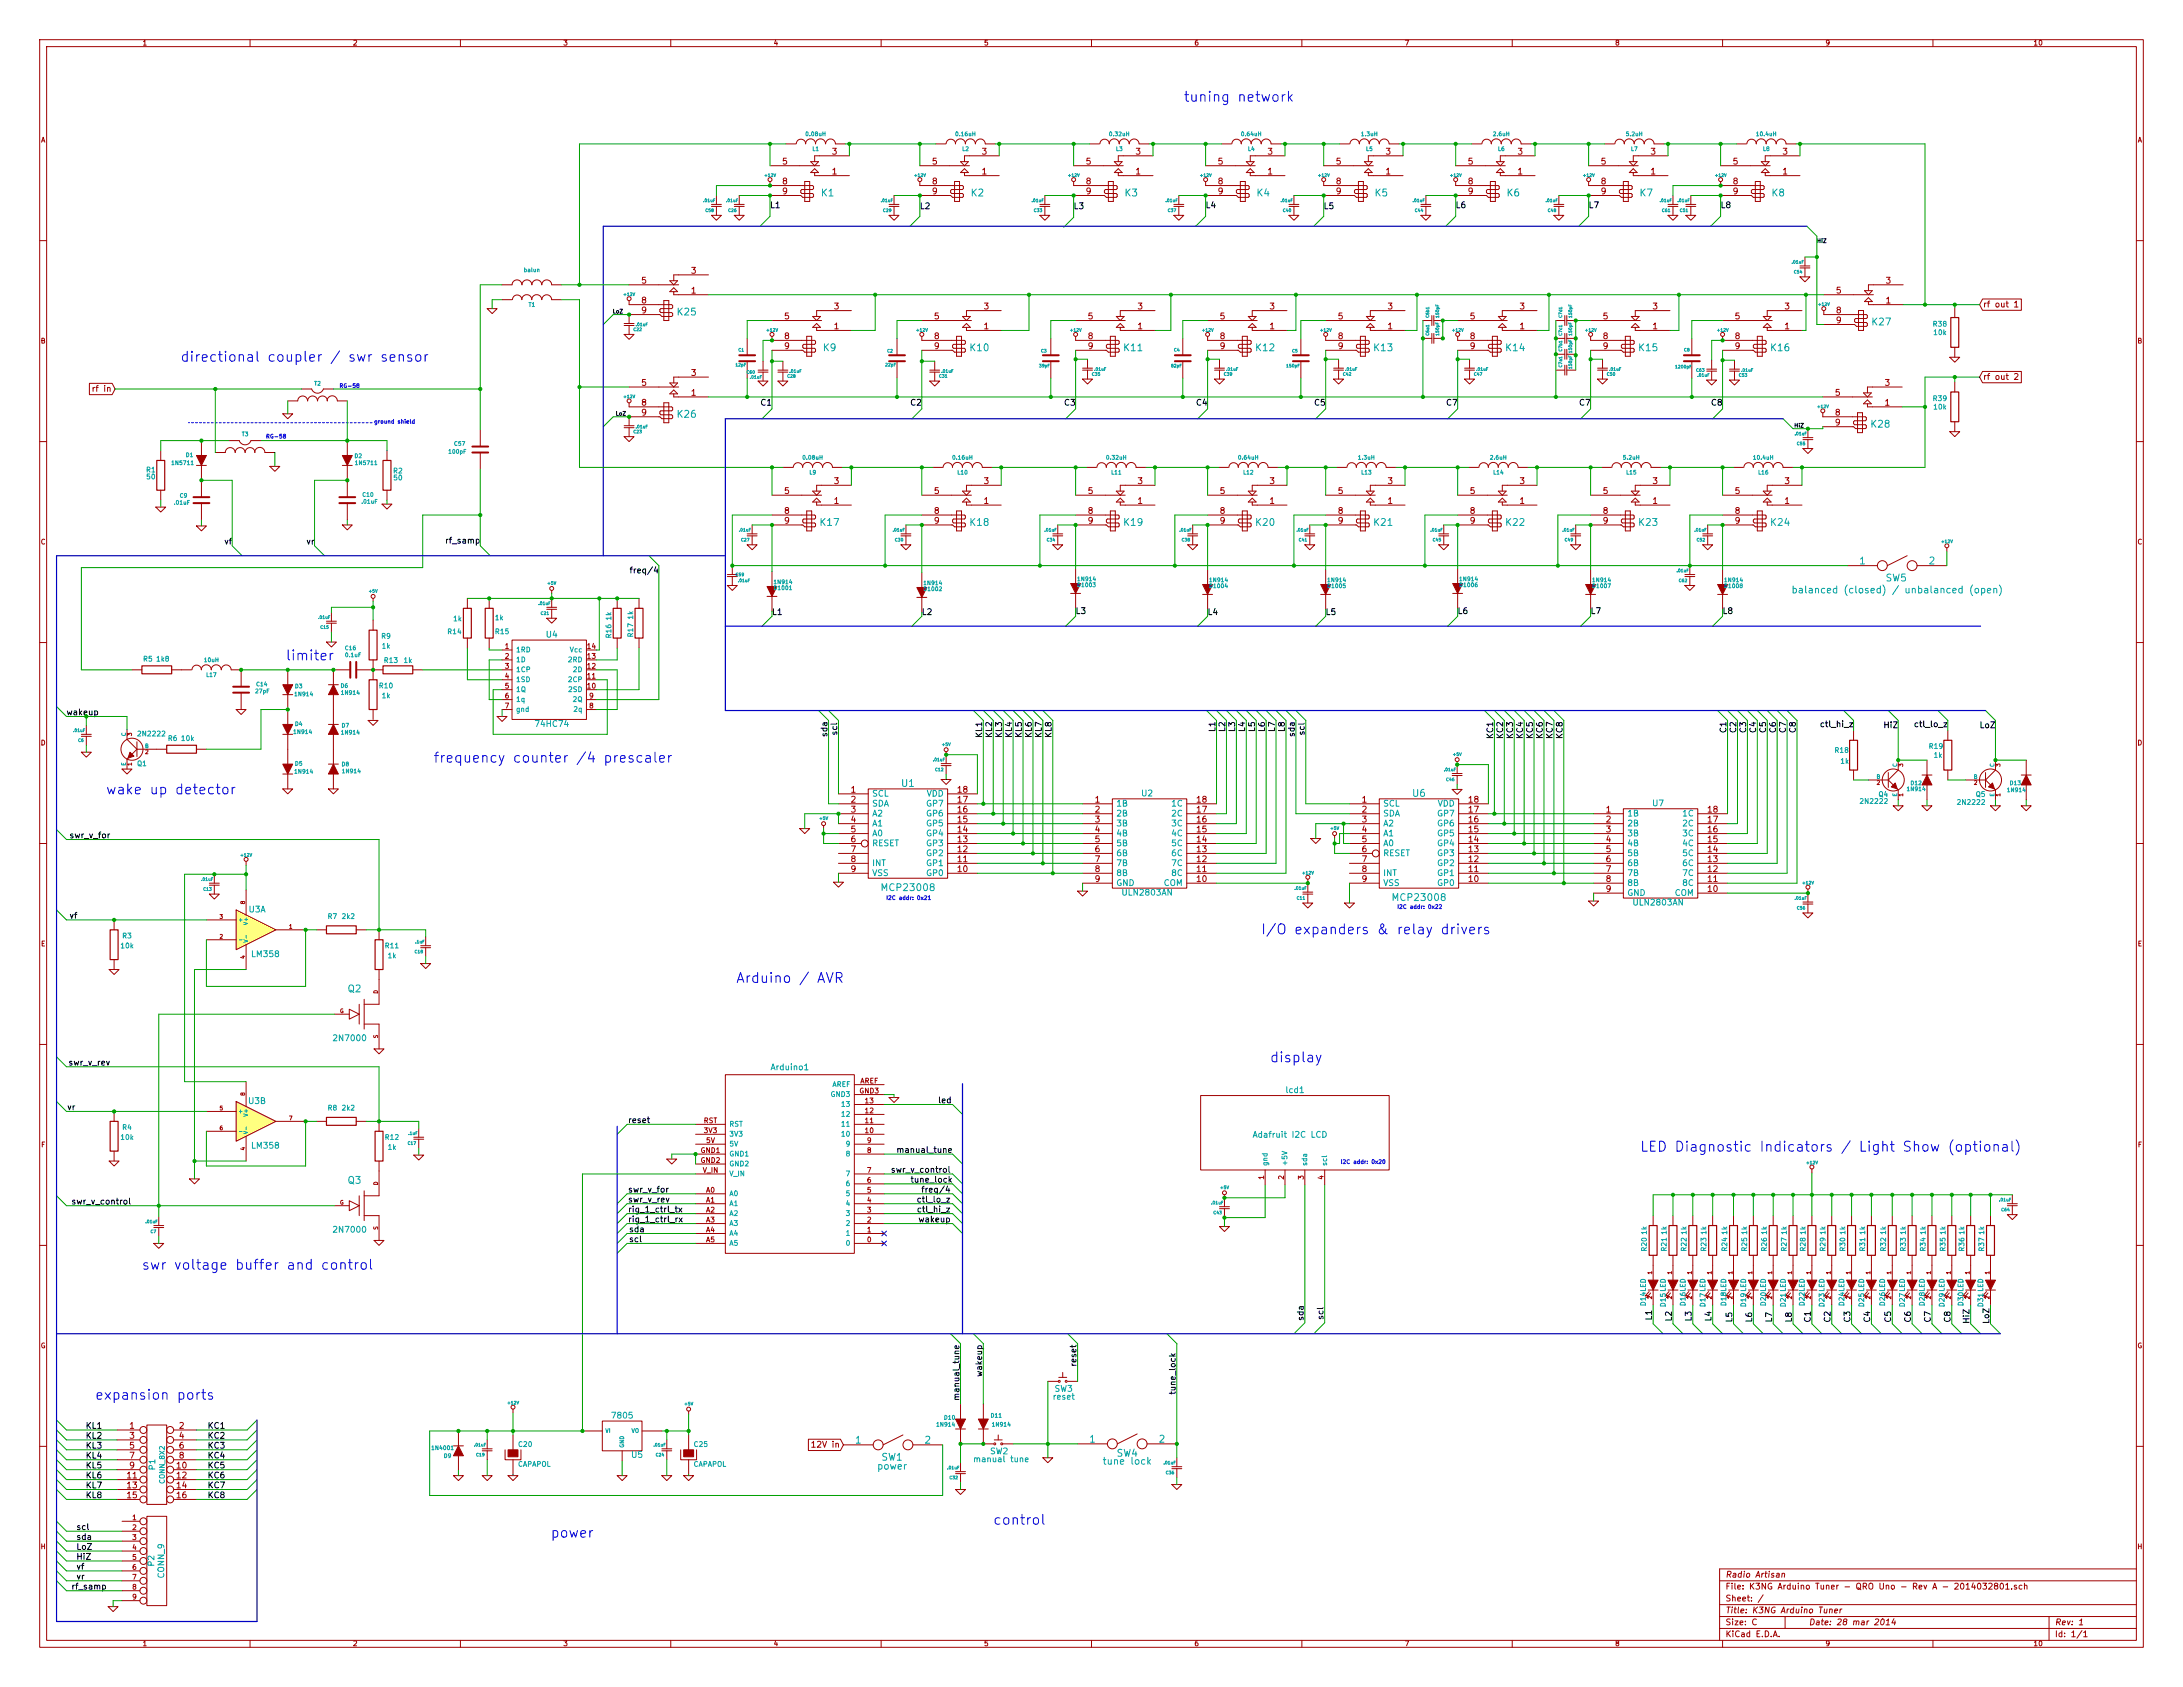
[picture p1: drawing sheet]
<svg xmlns="http://www.w3.org/2000/svg" width="559mm" height="432mm" viewBox="0 0 559 432" stroke-linecap="round" stroke-linejoin="round" font-family="sans-serif">
<defs><g id="words">
<g font-size="3.5" fill="#00f">
<text x="303" y="26.2">tuning network</text>
<text x="46.2" y="92.7">directional coupler / swr sensor</text>
<text x="73.2" y="169.2">limiter</text>
<text x="111" y="195.3">frequency counter /4 prescaler</text>
<text x="27.2" y="203.5">wake up detector</text>
<text x="322.8" y="239.3">I/O expanders &amp; relay drivers</text>
<text x="188.5" y="251.7">Arduino / AVR</text>
<text x="325.1" y="272">display</text>
<text x="419.9" y="294.9">LED Diagnostic Indicators / Light Show (optional)</text>
<text x="36.3" y="325.1">swr voltage buffer and control</text>
<text x="24.4" y="358.4">expansion ports</text>
<text x="141" y="393.7">power</text>
<text x="254.3" y="390.4">control</text>
</g>
<g font-size="2.5" fill="#00a0a0">
<text x="210.3" y="50.3">K1</text>
<text x="248.6" y="50.3">K2</text>
<text x="288" y="50.3">K3</text>
<text x="321.8" y="50.3">K4</text>
<text x="352" y="50.3">K5</text>
<text x="385.8" y="50.3">K6</text>
<text x="419.8" y="50.3">K7</text>
<text x="453.6" y="50.3">K8</text>
<text x="173.5" y="80.8">K25</text>
<text x="479.3" y="83.4">K27</text>
<text x="210.8" y="90">K9</text>
<text x="248.4" y="90">K10</text>
<text x="287.8" y="90">K11</text>
<text x="321.6" y="90">K12</text>
<text x="351.8" y="90">K13</text>
<text x="385.6" y="90">K14</text>
<text x="419.6" y="90">K15</text>
<text x="453.4" y="90">K16</text>
<text x="173.5" y="107">K26</text>
<text x="479.1" y="109.5">K28</text>
<text x="210.1" y="134.7">K17</text>
<text x="248.4" y="134.7">K18</text>
<text x="287.8" y="134.7">K19</text>
<text x="321.6" y="134.7">K20</text>
<text x="351.8" y="134.7">K21</text>
<text x="385.6" y="134.7">K22</text>
<text x="419.6" y="134.7">K23</text>
<text x="453.4" y="134.7">K24</text>
<text x="476.1" y="144.5">1</text>
<text x="482.7" y="148.9">SW5</text>
<text x="493.9" y="144.5">2</text>
<text x="463.1" y="151.9">balanced (closed) / unbalanced (open)</text>
<text x="230.8" y="201.5">U1</text>
<text x="361.6" y="204">U6</text>
<text x="226.2" y="228.1">MCP23008</text>
<text x="357" y="230.7">MCP23008</text>
<text x="89.1" y="254.1">Q2</text>
<text x="89.1" y="303.1">Q3</text>
<text x="219" y="369.6">1</text>
<text x="236.8" y="369.6">2</text>
<text x="279" y="369.3">1</text>
<text x="296.7" y="369.3">2</text>
<text x="224.7" y="376.2">power</text>
<text x="225.7" y="373.9">SW1</text>
<text x="283.1" y="375">tune lock</text>
<text x="285.9" y="372.9">SW4</text>
</g>
<g font-size="2.1" fill="#a00000">
<text x="213" y="39.6">3</text>
<text x="251.4" y="39.6">3</text>
<text x="290.8" y="39.6">3</text>
<text x="324.5" y="39.6">3</text>
<text x="354.8" y="39.6">3</text>
<text x="388.5" y="39.6">3</text>
<text x="422.6" y="39.6">3</text>
<text x="456.4" y="39.6">3</text>
<text x="200.3" y="42.2">5</text>
<text x="200.3" y="47.2">8</text>
<text x="213" y="44.7">1</text>
<text x="238.7" y="42.2">5</text>
<text x="238.7" y="47.2">8</text>
<text x="251.4" y="44.7">1</text>
<text x="278.1" y="42.2">5</text>
<text x="278.1" y="47.2">8</text>
<text x="290.8" y="44.7">1</text>
<text x="311.8" y="42.2">5</text>
<text x="311.8" y="47.2">8</text>
<text x="324.5" y="44.7">1</text>
<text x="342.1" y="42.2">5</text>
<text x="342.1" y="47.2">8</text>
<text x="354.8" y="44.7">1</text>
<text x="375.8" y="42.2">5</text>
<text x="375.8" y="47.2">8</text>
<text x="388.5" y="44.7">1</text>
<text x="409.9" y="42.2">5</text>
<text x="409.9" y="47.2">8</text>
<text x="422.6" y="44.7">1</text>
<text x="443.7" y="42.2">5</text>
<text x="443.7" y="47.2">8</text>
<text x="456.4" y="44.7">1</text>
<text x="200.3" y="49.8">9</text>
<text x="238.7" y="49.8">9</text>
<text x="278.1" y="49.8">9</text>
<text x="311.8" y="49.8">9</text>
<text x="342.1" y="49.8">9</text>
<text x="375.8" y="49.8">9</text>
<text x="409.9" y="49.8">9</text>
<text x="443.7" y="49.8">9</text>
<text x="177" y="70.1">3</text>
<text x="164.3" y="72.6">5</text>
<text x="164.3" y="77.7">8</text>
<text x="177" y="75.2">1</text>
<text x="470.1" y="75.2">5</text>
<text x="482.8" y="77.7">1</text>
<text x="482.8" y="72.6">3</text>
<text x="164.3" y="80.3">9</text>
<text x="200.8" y="81.8">5</text>
<text x="213.5" y="79.2">3</text>
<text x="239.2" y="81.8">5</text>
<text x="251.9" y="79.2">3</text>
<text x="278.6" y="81.8">5</text>
<text x="291.3" y="79.2">3</text>
<text x="312.3" y="81.8">5</text>
<text x="325" y="79.2">3</text>
<text x="342.6" y="81.8">5</text>
<text x="355.3" y="79.2">3</text>
<text x="376.4" y="81.8">5</text>
<text x="389.1" y="79.2">3</text>
<text x="410.4" y="81.8">5</text>
<text x="423.1" y="79.2">3</text>
<text x="444.2" y="81.8">5</text>
<text x="456.9" y="79.2">3</text>
<text x="470.1" y="80.3">8</text>
<text x="470.1" y="82.8">9</text>
<text x="507.6" y="78.7">rf out 1</text>
<text x="200.8" y="86.9">8</text>
<text x="200.8" y="89.4">9</text>
<text x="213.5" y="84.3">1</text>
<text x="239.2" y="86.9">8</text>
<text x="239.2" y="89.4">9</text>
<text x="251.9" y="84.3">1</text>
<text x="278.6" y="86.9">8</text>
<text x="278.6" y="89.4">9</text>
<text x="291.3" y="84.3">1</text>
<text x="312.3" y="86.9">8</text>
<text x="312.3" y="89.4">9</text>
<text x="325" y="84.3">1</text>
<text x="342.6" y="86.9">8</text>
<text x="342.6" y="89.4">9</text>
<text x="355.3" y="84.3">1</text>
<text x="376.4" y="86.9">8</text>
<text x="376.4" y="89.4">9</text>
<text x="389.1" y="84.3">1</text>
<text x="410.4" y="86.9">8</text>
<text x="410.4" y="89.4">9</text>
<text x="423.1" y="84.3">1</text>
<text x="444.2" y="86.9">8</text>
<text x="444.2" y="89.4">9</text>
<text x="456.9" y="84.3">1</text>
<text x="24.5" y="100.3">rf in</text>
<text x="164.3" y="98.8">5</text>
<text x="177" y="101.3">1</text>
<text x="177" y="96.3">3</text>
<text x="469.8" y="101.3">5</text>
<text x="482.5" y="98.8">3</text>
<text x="507.6" y="97.3">rf out 2</text>
<text x="164.3" y="103.9">8</text>
<text x="164.3" y="106.4">9</text>
<text x="469.8" y="106.4">8</text>
<text x="482.5" y="103.9">1</text>
<text x="469.8" y="109">9</text>
<text x="213.5" y="124">3</text>
<text x="251.9" y="124">3</text>
<text x="291.3" y="124">3</text>
<text x="325" y="124">3</text>
<text x="355.3" y="124">3</text>
<text x="389.1" y="124">3</text>
<text x="423.1" y="124">3</text>
<text x="456.9" y="124">3</text>
<text x="200.8" y="126.5">5</text>
<text x="200.8" y="131.6">8</text>
<text x="213.5" y="129">1</text>
<text x="239.2" y="126.5">5</text>
<text x="239.2" y="131.6">8</text>
<text x="251.9" y="129">1</text>
<text x="278.6" y="126.5">5</text>
<text x="278.6" y="131.6">8</text>
<text x="291.3" y="129">1</text>
<text x="312.3" y="126.5">5</text>
<text x="312.3" y="131.6">8</text>
<text x="325" y="129">1</text>
<text x="342.6" y="126.5">5</text>
<text x="342.6" y="131.6">8</text>
<text x="355.3" y="129">1</text>
<text x="376.4" y="126.5">5</text>
<text x="376.4" y="131.6">8</text>
<text x="389.1" y="129">1</text>
<text x="410.4" y="126.5">5</text>
<text x="410.4" y="131.6">8</text>
<text x="423.1" y="129">1</text>
<text x="444.2" y="126.5">5</text>
<text x="444.2" y="131.6">8</text>
<text x="456.9" y="129">1</text>
<text x="200.8" y="134.1">9</text>
<text x="239.2" y="134.1">9</text>
<text x="278.6" y="134.1">9</text>
<text x="312.3" y="134.1">9</text>
<text x="342.6" y="134.1">9</text>
<text x="376.4" y="134.1">9</text>
<text x="410.4" y="134.1">9</text>
<text x="444.2" y="134.1">9</text>
<text x="217.9" y="202.9">1</text>
<text x="245.2" y="202.9">18</text>
<text x="217.9" y="205.5">2</text>
<text x="217.9" y="208">3</text>
<text x="245.2" y="208">16</text>
<text x="245.2" y="205.5">17</text>
<text x="280.3" y="205.5">1</text>
<text x="280.3" y="208">2</text>
<text x="306.4" y="208">17</text>
<text x="306.4" y="205.5">18</text>
<text x="348.7" y="205.5">1</text>
<text x="348.7" y="208">2</text>
<text x="376" y="208">17</text>
<text x="376" y="205.5">18</text>
<text x="411.1" y="208">1</text>
<text x="437.2" y="208">18</text>
<text x="217.9" y="210.6">4</text>
<text x="217.9" y="213.1">5</text>
<text x="217.9" y="215.6">6</text>
<text x="245.2" y="215.6">13</text>
<text x="245.2" y="213.1">14</text>
<text x="245.2" y="210.6">15</text>
<text x="280.3" y="210.6">3</text>
<text x="280.3" y="213.1">4</text>
<text x="280.3" y="215.6">5</text>
<text x="306.4" y="215.6">14</text>
<text x="306.4" y="213.1">15</text>
<text x="306.4" y="210.6">16</text>
<text x="348.7" y="210.6">3</text>
<text x="348.7" y="213.1">4</text>
<text x="348.7" y="215.6">5</text>
<text x="376" y="215.6">14</text>
<text x="376" y="213.1">15</text>
<text x="376" y="210.6">16</text>
<text x="411.1" y="210.6">2</text>
<text x="411.1" y="213.1">3</text>
<text x="411.1" y="215.6">4</text>
<text x="437.2" y="215.6">15</text>
<text x="437.2" y="213.1">16</text>
<text x="437.2" y="210.6">17</text>
<text x="217.9" y="218.2">7</text>
<text x="217.9" y="220.7">8</text>
<text x="245.2" y="220.7">11</text>
<text x="245.2" y="218.2">12</text>
<text x="280.3" y="218.2">6</text>
<text x="280.3" y="220.7">7</text>
<text x="306.4" y="220.7">12</text>
<text x="306.4" y="218.2">13</text>
<text x="348.7" y="218.2">6</text>
<text x="348.7" y="220.7">7</text>
<text x="376" y="220.7">12</text>
<text x="376" y="218.2">13</text>
<text x="411.1" y="218.2">5</text>
<text x="411.1" y="220.7">6</text>
<text x="437.2" y="220.7">13</text>
<text x="437.2" y="218.2">14</text>
<text x="217.9" y="223.3">9</text>
<text x="245.2" y="223.3">10</text>
<text x="280.3" y="223.3">8</text>
<text x="280.3" y="225.8">9</text>
<text x="306.4" y="225.8">10</text>
<text x="306.4" y="223.3">11</text>
<text x="348.7" y="223.3">8</text>
<text x="348.7" y="225.8">9</text>
<text x="376" y="225.8">10</text>
<text x="376" y="223.3">11</text>
<text x="411.1" y="223.3">7</text>
<text x="411.1" y="225.8">8</text>
<text x="437.2" y="225.8">11</text>
<text x="437.2" y="223.3">12</text>
<text x="411.1" y="228.3">9</text>
<text x="437.2" y="228.3">10</text>
<text x="33.2" y="365.8">1</text>
<text x="45.9" y="365.8">2</text>
<text x="33.2" y="368.3">3</text>
<text x="33.2" y="370.8">5</text>
<text x="45.9" y="368.3">4</text>
<text x="45.9" y="370.8">6</text>
<text x="208.7" y="370.6">12V in</text>
<text x="33.2" y="373.4">7</text>
<text x="33.2" y="375.9">9</text>
<text x="45.3" y="375.9">10</text>
<text x="45.9" y="373.4">8</text>
<text x="32.6" y="378.5">11</text>
<text x="32.6" y="381">13</text>
<text x="32.6" y="383.5">15</text>
<text x="45.3" y="378.5">12</text>
<text x="45.3" y="381">14</text>
<text x="45.3" y="383.5">16</text>
<text x="441.7" y="406.9">File: K3NG Arduino Tuner - QRO Uno - Rev A - 2014032801.sch</text>
<text x="441.7" y="403.9">Radio Artisan</text>
<text x="441.7" y="413">Title: K3NG Arduino Tuner</text>
<text x="441.7" y="410">Sheet: /</text>
<text x="441.7" y="419.1">KiCad E.D.A.</text>
<text x="441.7" y="416.1">Size: C</text>
<text x="463" y="416.1">Date: 28 mar 2014</text>
<text x="526" y="416.1">Rev: 1</text>
<text x="526" y="419.1">Id: 1/1</text>
</g>
<g font-size="2.1">
<text x="197.1" y="53.3">L1</text>
<text x="235.5" y="53.6">L2</text>
<text x="274.8" y="53.6">L3</text>
<text x="308.6" y="53.3">L4</text>
<text x="338.8" y="53.6">L5</text>
<text x="372.6" y="53.3">L6</text>
<text x="406.7" y="53.3">L7</text>
<text x="440.4" y="53.3">L8</text>
<text x="194.9" y="103.9">C1</text>
<text x="233.2" y="103.9">C2</text>
<text x="272.6" y="103.9">C3</text>
<text x="306.4" y="103.9">C4</text>
<text x="336.6" y="103.9">C5</text>
<text x="370.4" y="103.9">C7</text>
<text x="404.4" y="103.9">C7</text>
<text x="438.2" y="103.9">C8</text>
<text x="57.6" y="139.4">vf</text>
<text x="78.5" y="139.4">vr</text>
<text x="114.7" y="139.2">rf_samp</text>
<text x="162.9" y="146.8">freq/4</text>
<text x="211.8" y="188.3" transform="rotate(-90 211.8 188.3)">sda</text>
<text x="214.4" y="187.9" transform="rotate(-90 214.4 187.9)">scl</text>
<text x="251.5" y="188.7" transform="rotate(-90 251.5 188.7)">KL1</text>
<text x="254" y="188.7" transform="rotate(-90 254 188.7)">KL2</text>
<text x="256.5" y="188.7" transform="rotate(-90 256.5 188.7)">KL3</text>
<text x="259.1" y="188.7" transform="rotate(-90 259.1 188.7)">KL4</text>
<text x="261.6" y="188.7" transform="rotate(-90 261.6 188.7)">KL5</text>
<text x="264.2" y="188.7" transform="rotate(-90 264.2 188.7)">KL6</text>
<text x="266.7" y="188.7" transform="rotate(-90 266.7 188.7)">KL7</text>
<text x="269.2" y="188.7" transform="rotate(-90 269.2 188.7)">KL8</text>
<text x="311.1" y="187.1" transform="rotate(-90 311.1 187.1)">L1</text>
<text x="313.7" y="187.1" transform="rotate(-90 313.7 187.1)">L2</text>
<text x="316.2" y="187.1" transform="rotate(-90 316.2 187.1)">L3</text>
<text x="318.8" y="187.1" transform="rotate(-90 318.8 187.1)">L4</text>
<text x="321.3" y="187.1" transform="rotate(-90 321.3 187.1)">L5</text>
<text x="323.8" y="187.1" transform="rotate(-90 323.8 187.1)">L6</text>
<text x="326.4" y="187.1" transform="rotate(-90 326.4 187.1)">L7</text>
<text x="328.9" y="187.1" transform="rotate(-90 328.9 187.1)">L8</text>
<text x="331.5" y="188.3" transform="rotate(-90 331.5 188.3)">sda</text>
<text x="334" y="187.9" transform="rotate(-90 334 187.9)">scl</text>
<text x="382.3" y="188.9" transform="rotate(-90 382.3 188.9)">KC1</text>
<text x="384.8" y="188.9" transform="rotate(-90 384.8 188.9)">KC2</text>
<text x="387.3" y="188.9" transform="rotate(-90 387.3 188.9)">KC3</text>
<text x="389.9" y="188.9" transform="rotate(-90 389.9 188.9)">KC4</text>
<text x="392.4" y="188.9" transform="rotate(-90 392.4 188.9)">KC5</text>
<text x="395" y="188.9" transform="rotate(-90 395 188.9)">KC6</text>
<text x="397.5" y="188.9" transform="rotate(-90 397.5 188.9)">KC7</text>
<text x="400" y="188.9" transform="rotate(-90 400 188.9)">KC8</text>
<text x="442" y="187.4" transform="rotate(-90 442 187.4)">C1</text>
<text x="444.5" y="187.4" transform="rotate(-90 444.5 187.4)">C2</text>
<text x="447" y="187.4" transform="rotate(-90 447 187.4)">C3</text>
<text x="449.6" y="187.4" transform="rotate(-90 449.6 187.4)">C4</text>
<text x="452.1" y="187.4" transform="rotate(-90 452.1 187.4)">C5</text>
<text x="454.7" y="187.4" transform="rotate(-90 454.7 187.4)">C6</text>
<text x="457.2" y="187.4" transform="rotate(-90 457.2 187.4)">C7</text>
<text x="459.7" y="187.4" transform="rotate(-90 459.7 187.4)">C8</text>
<text x="482.5" y="186.4">HiZ</text>
<text x="506.9" y="186.4">LoZ</text>
<text x="17.8" y="214.6">swr_v_for</text>
<text x="17.9" y="235.2">vf</text>
<text x="17.5" y="272.8">swr_v_rev</text>
<text x="17.3" y="284.2">vr</text>
<text x="160.8" y="287.5">reset</text>
<text x="240.5" y="282.4">led</text>
<text x="230.8" y="295.1">manual_tune</text>
<text x="160.8" y="305.3">swr_v_for</text>
<text x="228.9" y="300.2">swr_v_control</text>
<text x="233.9" y="302.8">tune_lock</text>
<text x="237.5" y="305.3">freq/4</text>
<text x="18.3" y="308.4">swr_v_control</text>
<text x="160.8" y="310.4">rig_1_ctrl_tx</text>
<text x="160.8" y="307.8">swr_v_rev</text>
<text x="235.5" y="307.8">ctl_lo_z</text>
<text x="235.5" y="310.4">ctl_hi_z</text>
<text x="160.8" y="312.9">rig_1_ctrl_rx</text>
<text x="161" y="315.5">sda</text>
<text x="235.5" y="312.9">wakeup</text>
<text x="161" y="318">scl</text>
<text x="333.8" y="338.1" transform="rotate(-90 333.8 338.1)">sda</text>
<text x="338.8" y="337.8" transform="rotate(-90 338.8 337.8)">scl</text>
<text x="422.9" y="337.8" transform="rotate(-90 422.9 337.8)">L1</text>
<text x="428" y="338" transform="rotate(-90 428 338)">L2</text>
<text x="433.1" y="338" transform="rotate(-90 433.1 338)">L3</text>
<text x="438.1" y="338" transform="rotate(-90 438.1 338)">L4</text>
<text x="443.5" y="338.3" transform="rotate(-90 443.5 338.3)">L5</text>
<text x="448.6" y="338.3" transform="rotate(-90 448.6 338.3)">L6</text>
<text x="453.6" y="338.3" transform="rotate(-90 453.6 338.3)">L7</text>
<text x="458.7" y="338.3" transform="rotate(-90 458.7 338.3)">L8</text>
<text x="463.5" y="338.3" transform="rotate(-90 463.5 338.3)">C1</text>
<text x="468.6" y="338.3" transform="rotate(-90 468.6 338.3)">C2</text>
<text x="473.7" y="338.3" transform="rotate(-90 473.7 338.3)">C3</text>
<text x="478.8" y="338.3" transform="rotate(-90 478.8 338.3)">C4</text>
<text x="484.1" y="338.3" transform="rotate(-90 484.1 338.3)">C5</text>
<text x="489.2" y="338.3" transform="rotate(-90 489.2 338.3)">C6</text>
<text x="494.3" y="338.3" transform="rotate(-90 494.3 338.3)">C7</text>
<text x="499.4" y="338.3" transform="rotate(-90 499.4 338.3)">C8</text>
<text x="504.2" y="338.5" transform="rotate(-90 504.2 338.5)">HiZ</text>
<text x="509.3" y="338.7" transform="rotate(-90 509.3 338.7)">LoZ</text>
<text x="251.5" y="352" transform="rotate(-90 251.5 352)">wakeup</text>
<text x="275.6" y="349.2" transform="rotate(-90 275.6 349.2)">reset</text>
<text x="245.6" y="357.3" transform="rotate(-90 245.6 357.3)">manual_tune</text>
<text x="301" y="356.1" transform="rotate(-90 301 356.1)">tune_lock</text>
<text x="22.1" y="365.8">KL1</text>
<text x="53.4" y="365.8">KC1</text>
<text x="22.1" y="370.8">KL3</text>
<text x="22.1" y="368.3">KL2</text>
<text x="53.4" y="370.8">KC3</text>
<text x="53.4" y="368.3">KC2</text>
<text x="22.1" y="375.9">KL5</text>
<text x="22.1" y="373.4">KL4</text>
<text x="53.4" y="375.9">KC5</text>
<text x="53.4" y="373.4">KC4</text>
<text x="22.1" y="383.5">KL8</text>
<text x="22.1" y="381">KL7</text>
<text x="22.1" y="378.5">KL6</text>
<text x="53.4" y="383.5">KC8</text>
<text x="53.4" y="381">KC7</text>
<text x="53.4" y="378.5">KC6</text>
<text x="19.6" y="394.2">sda</text>
<text x="19.6" y="391.7">scl</text>
<text x="19.6" y="401.8">vf</text>
<text x="19.6" y="399.3">HiZ</text>
<text x="19.6" y="396.7">LoZ</text>
<text x="18.3" y="406.9">rf_samp</text>
<text x="19.6" y="404.4">vr</text>
</g>
<g font-size="2.1" fill="#00a000">
<text x="197.6" y="157.5">L1</text>
<text x="236" y="157.5">L2</text>
<text x="275.3" y="157.2">L3</text>
<text x="309.1" y="157.5">L4</text>
<text x="339.3" y="157.5">L5</text>
<text x="373.1" y="157.2">L6</text>
<text x="407.2" y="157.2">L7</text>
<text x="440.9" y="157.2">L8</text>
<text x="17" y="183.1">wakeup</text>
<text x="466.7" y="186.2">ctl_hi_z</text>
<text x="490.8" y="186.2">ctl_lo_z</text>
</g>
<g font-size="2.1" fill="#00a0a0">
<text x="139.9" y="163.2">U4</text>
<text x="137.3" y="186.1">74HC74</text>
<text x="223.3" y="204">SCL</text>
<text x="237.1" y="204">VDD</text>
<text x="292.3" y="203.9">U2</text>
<text x="223.3" y="206.5">SDA</text>
<text x="223.3" y="209">A2</text>
<text x="237.3" y="209">GP6</text>
<text x="237.3" y="206.5">GP7</text>
<text x="285.8" y="206.5">1B</text>
<text x="285.8" y="209">2B</text>
<text x="300.1" y="209">2C</text>
<text x="300.1" y="206.5">1C</text>
<text x="354.1" y="206.5">SCL</text>
<text x="354.1" y="209">SDA</text>
<text x="367.9" y="206.5">VDD</text>
<text x="368.1" y="209">GP7</text>
<text x="416.6" y="209">1B</text>
<text x="423.1" y="206.4">U7</text>
<text x="430.9" y="209">1C</text>
<text x="223.3" y="211.6">A1</text>
<text x="223.3" y="214.1">A0</text>
<text x="237.3" y="214.1">GP4</text>
<text x="237.3" y="211.6">GP5</text>
<text x="285.8" y="211.6">3B</text>
<text x="285.8" y="214.1">4B</text>
<text x="300.1" y="214.1">4C</text>
<text x="300.1" y="211.6">3C</text>
<text x="354.1" y="211.6">A2</text>
<text x="354.1" y="214.1">A1</text>
<text x="368.1" y="214.1">GP5</text>
<text x="368.1" y="211.6">GP6</text>
<text x="416.6" y="211.6">2B</text>
<text x="416.6" y="214.1">3B</text>
<text x="430.9" y="214.1">3C</text>
<text x="430.9" y="211.6">2C</text>
<text x="223.3" y="216.7">RESET</text>
<text x="223.3" y="221.7">INT</text>
<text x="237.3" y="221.7">GP1</text>
<text x="237.3" y="219.2">GP2</text>
<text x="237.3" y="216.7">GP3</text>
<text x="285.8" y="216.7">5B</text>
<text x="285.8" y="219.2">6B</text>
<text x="285.8" y="221.7">7B</text>
<text x="300.1" y="221.7">7C</text>
<text x="300.1" y="219.2">6C</text>
<text x="300.1" y="216.7">5C</text>
<text x="354.1" y="216.7">A0</text>
<text x="354.1" y="219.2">RESET</text>
<text x="368.1" y="221.7">GP2</text>
<text x="368.1" y="219.2">GP3</text>
<text x="368.1" y="216.7">GP4</text>
<text x="416.6" y="216.7">4B</text>
<text x="416.6" y="219.2">5B</text>
<text x="416.6" y="221.7">6B</text>
<text x="430.9" y="221.7">6C</text>
<text x="430.9" y="219.2">5C</text>
<text x="430.9" y="216.7">4C</text>
<text x="223.3" y="224.3">VSS</text>
<text x="237.3" y="224.3">GP0</text>
<text x="285.8" y="224.3">8B</text>
<text x="285.8" y="226.8">GND</text>
<text x="297.8" y="226.8">COM</text>
<text x="300.1" y="224.3">8C</text>
<text x="354.1" y="224.3">INT</text>
<text x="354.1" y="226.8">VSS</text>
<text x="368.1" y="226.8">GP0</text>
<text x="368.1" y="224.3">GP1</text>
<text x="416.6" y="224.3">7B</text>
<text x="416.6" y="226.8">8B</text>
<text x="430.9" y="226.8">8C</text>
<text x="430.9" y="224.3">7C</text>
<text x="63.7" y="233.6">U3A</text>
<text x="287.6" y="229.3">ULN2803AN</text>
<text x="416.6" y="229.4">GND</text>
<text x="418.4" y="231.8">ULN2803AN</text>
<text x="428.6" y="229.4">COM</text>
<text x="64.6" y="245">LM358</text>
<text x="85.8" y="266.5">2N7000</text>
<text x="197.5" y="274">Arduino1</text>
<text x="329.4" y="279.8">lcd1</text>
<text x="63.7" y="282.6">U3B</text>
<text x="321.7" y="291.3">Adafruit I2C LCD</text>
<text x="64.6" y="294.1">LM358</text>
<text x="85.8" y="315.6">2N7000</text>
<text x="269.7" y="358.3">reset</text>
<text x="270" y="356.3">SW3</text>
<text x="156.9" y="363.1">7805</text>
<text x="39.8" y="376.2" transform="rotate(-90 39.8 376.2)">P1</text>
<text x="161.7" y="373.2">U5</text>
<text x="250" y="374.3">manual tune</text>
<text x="253.5" y="372.3">SW2</text>
<text x="39.5" y="400.8" transform="rotate(-90 39.5 400.8)">P2</text>
<text x="42.1" y="403.8" transform="rotate(-90 42.1 403.8)">CONN_9</text>
</g>
<g font-size="1.8" fill="#a00000">
<text x="36.6" y="11.7">1</text>
<text x="90.4" y="11.7">2</text>
<text x="144.3" y="11.7">3</text>
<text x="198.1" y="11.7">4</text>
<text x="252" y="11.7">5</text>
<text x="305.8" y="11.7">6</text>
<text x="359.7" y="11.7">7</text>
<text x="413.5" y="11.7">8</text>
<text x="467.4" y="11.7">9</text>
<text x="520.8" y="11.7">10</text>
<text x="10.4" y="36.5">A</text>
<text x="547.1" y="36.5">A</text>
<text x="10.4" y="88">B</text>
<text x="547.1" y="88">B</text>
<text x="10.4" y="139.4">C</text>
<text x="547.1" y="139.4">C</text>
<text x="129.3" y="166.1">1</text>
<text x="150.4" y="166.1">14</text>
<text x="129.3" y="168.7">2</text>
<text x="129.3" y="171.2">3</text>
<text x="129.3" y="173.7">4</text>
<text x="150.4" y="173.7">11</text>
<text x="150.4" y="171.2">12</text>
<text x="150.4" y="168.7">13</text>
<text x="129.3" y="176.3">5</text>
<text x="129.3" y="178.8">6</text>
<text x="150.4" y="176.3">10</text>
<text x="150.9" y="178.8">9</text>
<text x="129.3" y="181.4">7</text>
<text x="150.9" y="181.4">8</text>
<text x="10.4" y="190.8">D</text>
<text x="547.1" y="190.8">D</text>
<text x="10.5" y="242.3">E</text>
<text x="547.2" y="242.3">E</text>
<text x="220.1" y="279.9">GND3</text>
<text x="220.1" y="277.4">AREF</text>
<text x="180.1" y="287.5">RST</text>
<text x="221.5" y="287.5">11</text>
<text x="221.5" y="285">12</text>
<text x="221.5" y="282.4">13</text>
<text x="10.5" y="293.7">F</text>
<text x="180.3" y="290.1">3V3</text>
<text x="180.8" y="292.6">5V</text>
<text x="221.5" y="290.1">10</text>
<text x="222" y="292.6">9</text>
<text x="547.2" y="293.7">F</text>
<text x="179.4" y="295.1">GND1</text>
<text x="179.4" y="297.7">GND2</text>
<text x="222" y="295.1">8</text>
<text x="179.9" y="300.2">V_IN</text>
<text x="180.7" y="305.3">A0</text>
<text x="222" y="305.3">5</text>
<text x="222" y="302.8">6</text>
<text x="222" y="300.2">7</text>
<text x="323.6" y="301.9" transform="rotate(-90 323.6 301.9)">1</text>
<text x="328.7" y="301.9" transform="rotate(-90 328.7 301.9)">2</text>
<text x="333.8" y="301.9" transform="rotate(-90 333.8 301.9)">3</text>
<text x="338.8" y="301.9" transform="rotate(-90 338.8 301.9)">4</text>
<text x="180.7" y="307.8">A1</text>
<text x="180.7" y="310.4">A2</text>
<text x="222" y="310.4">3</text>
<text x="222" y="307.8">4</text>
<text x="180.7" y="312.9">A3</text>
<text x="180.7" y="315.5">A4</text>
<text x="222" y="315.5">1</text>
<text x="222" y="312.9">2</text>
<text x="180.7" y="318">A5</text>
<text x="222" y="318">0</text>
<text x="10.4" y="345.1">G</text>
<text x="547.1" y="345.1">G</text>
<text x="33.9" y="389.1">1</text>
<text x="33.9" y="391.7">2</text>
<text x="33.9" y="394.2">3</text>
<text x="10.4" y="396.6">H</text>
<text x="33.9" y="396.7">4</text>
<text x="33.9" y="399.3">5</text>
<text x="33.9" y="401.8">6</text>
<text x="547.1" y="396.6">H</text>
<text x="33.9" y="404.4">7</text>
<text x="33.9" y="406.9">8</text>
<text x="33.9" y="409.4">9</text>
<text x="36.6" y="421.4">1</text>
<text x="90.4" y="421.4">2</text>
<text x="144.3" y="421.4">3</text>
<text x="198.1" y="421.4">4</text>
<text x="252" y="421.4">5</text>
<text x="305.8" y="421.4">6</text>
<text x="359.7" y="421.4">7</text>
<text x="413.5" y="421.4">8</text>
<text x="467.4" y="421.4">9</text>
<text x="520.8" y="421.4">10</text>
</g>
<g font-size="1.8" fill="#00a0a0">
<text x="494.9" y="83.6">R38</text>
<text x="495.1" y="85.8">10k</text>
<text x="494.9" y="102.7">R39</text>
<text x="495.1" y="104.9">10k</text>
<text x="37.5" y="121">R1</text>
<text x="37.6" y="122.7">50</text>
<text x="100.7" y="121.2">R2</text>
<text x="100.9" y="123">50</text>
<text x="116.1" y="159.1">1k</text>
<text x="126.8" y="158.8">1k</text>
<text x="156.5" y="158.7" transform="rotate(-90 156.5 158.7)">1k</text>
<text x="162.1" y="158.4" transform="rotate(-90 162.1 158.4)">1k</text>
<text x="97.7" y="163.5">R9</text>
<text x="97.8" y="166.1">1k</text>
<text x="114.7" y="162.4">R14</text>
<text x="126.9" y="162.4">R15</text>
<text x="132.1" y="167">1RD</text>
<text x="145.9" y="167">Vcc</text>
<text x="156.5" y="163.2" transform="rotate(-90 156.5 163.2)">R16</text>
<text x="162.1" y="162.9" transform="rotate(-90 162.1 162.9)">R17</text>
<text x="36.7" y="169.4">R5</text>
<text x="40.2" y="169.4">1k8</text>
<text x="98.5" y="169.7">R13</text>
<text x="103.4" y="169.7">1k</text>
<text x="132.1" y="169.5">1D</text>
<text x="132.1" y="172.1">1CP</text>
<text x="145.6" y="169.5">2RD</text>
<text x="146.8" y="172.1">2D</text>
<text x="97.2" y="176.2">R10</text>
<text x="97.8" y="178.8">1k</text>
<text x="132.1" y="174.6">1SD</text>
<text x="132.1" y="177.2">1Q</text>
<text x="132.1" y="179.7">1q</text>
<text x="145.7" y="177.2">2SD</text>
<text x="145.7" y="174.6">2CP</text>
<text x="146.7" y="179.7">2Q</text>
<text x="132.1" y="182.2">gnd</text>
<text x="147" y="182.2">2q</text>
<text x="35.7" y="188.5">2N2222</text>
<text x="43.1" y="189.7">R6</text>
<text x="46.5" y="189.7">10k</text>
<text x="493.9" y="191.7">R19</text>
<text x="35.2" y="196.1">Q1</text>
<text x="469.8" y="192.7">R18</text>
<text x="471.2" y="195.5">1k</text>
<text x="495.1" y="194">1k</text>
<text x="476.6" y="205.8">2N2222</text>
<text x="480.9" y="204">Q4</text>
<text x="501.4" y="206">2N2222</text>
<text x="505.8" y="204">Q5</text>
<text x="84" y="235.3">R7</text>
<text x="87.7" y="235.3">2k2</text>
<text x="31" y="242.8">10k</text>
<text x="31.4" y="240.2">R3</text>
<text x="98.7" y="242.8">R11</text>
<text x="99.4" y="245.3">1k</text>
<text x="212.8" y="280.8">GND3</text>
<text x="212.9" y="278.3">AREF</text>
<text x="84" y="284.3">R8</text>
<text x="87.7" y="284.3">2k2</text>
<text x="215.7" y="285.9">12</text>
<text x="215.7" y="283.3">13</text>
<text x="31" y="291.8">10k</text>
<text x="31.4" y="289.3">R4</text>
<text x="98.7" y="291.8">R12</text>
<text x="186.7" y="293.5">5V</text>
<text x="186.7" y="291">3V3</text>
<text x="186.7" y="288.4">RST</text>
<text x="215.7" y="291">10</text>
<text x="215.7" y="288.4">11</text>
<text x="216.7" y="293.5">9</text>
<text x="99.4" y="294.3">1k</text>
<text x="186.7" y="296">GND1</text>
<text x="186.7" y="298.6">GND2</text>
<text x="216.7" y="296">8</text>
<text x="324.5" y="298.4" transform="rotate(-90 324.5 298.4)">gnd</text>
<text x="329.6" y="298.4" transform="rotate(-90 329.6 298.4)">+5V</text>
<text x="334.6" y="298.4" transform="rotate(-90 334.6 298.4)">sda</text>
<text x="339.7" y="298.4" transform="rotate(-90 339.7 298.4)">scl</text>
<text x="186.7" y="301.1">V_IN</text>
<text x="216.7" y="303.7">6</text>
<text x="216.7" y="301.1">7</text>
<text x="186.7" y="306.2">A0</text>
<text x="186.7" y="308.7">A1</text>
<text x="186.7" y="311.3">A2</text>
<text x="216.7" y="311.3">3</text>
<text x="216.7" y="308.7">4</text>
<text x="216.7" y="306.2">5</text>
<text x="186.7" y="313.8">A3</text>
<text x="186.7" y="316.4">A4</text>
<text x="216.7" y="316.4">1</text>
<text x="216.7" y="313.8">2</text>
<text x="421.6" y="315.9" transform="rotate(-90 421.6 315.9)">1k</text>
<text x="426.7" y="315.9" transform="rotate(-90 426.7 315.9)">1k</text>
<text x="431.7" y="315.9" transform="rotate(-90 431.7 315.9)">1k</text>
<text x="436.8" y="315.9" transform="rotate(-90 436.8 315.9)">1k</text>
<text x="442.2" y="315.9" transform="rotate(-90 442.2 315.9)">1k</text>
<text x="447.2" y="315.9" transform="rotate(-90 447.2 315.9)">1k</text>
<text x="452.3" y="315.9" transform="rotate(-90 452.3 315.9)">1k</text>
<text x="457.4" y="315.9" transform="rotate(-90 457.4 315.9)">1k</text>
<text x="462.2" y="315.9" transform="rotate(-90 462.2 315.9)">1k</text>
<text x="467.3" y="315.9" transform="rotate(-90 467.3 315.9)">1k</text>
<text x="472.4" y="315.9" transform="rotate(-90 472.4 315.9)">1k</text>
<text x="477.5" y="315.9" transform="rotate(-90 477.5 315.9)">1k</text>
<text x="482.8" y="315.9" transform="rotate(-90 482.8 315.9)">1k</text>
<text x="487.9" y="315.9" transform="rotate(-90 487.9 315.9)">1k</text>
<text x="493" y="315.9" transform="rotate(-90 493 315.9)">1k</text>
<text x="498" y="315.9" transform="rotate(-90 498 315.9)">1k</text>
<text x="502.9" y="315.9" transform="rotate(-90 502.9 315.9)">1k</text>
<text x="507.9" y="315.9" transform="rotate(-90 507.9 315.9)">1k</text>
<text x="186.7" y="318.9">A5</text>
<text x="216.7" y="318.9">0</text>
<text x="421.6" y="320.1" transform="rotate(-90 421.6 320.1)">R20</text>
<text x="426.7" y="320.1" transform="rotate(-90 426.7 320.1)">R21</text>
<text x="431.7" y="320.1" transform="rotate(-90 431.7 320.1)">R22</text>
<text x="436.8" y="320.1" transform="rotate(-90 436.8 320.1)">R23</text>
<text x="442.2" y="320.1" transform="rotate(-90 442.2 320.1)">R24</text>
<text x="447.2" y="320.1" transform="rotate(-90 447.2 320.1)">R25</text>
<text x="452.3" y="320.1" transform="rotate(-90 452.3 320.1)">R26</text>
<text x="457.4" y="320.1" transform="rotate(-90 457.4 320.1)">R27</text>
<text x="462.2" y="320.1" transform="rotate(-90 462.2 320.1)">R28</text>
<text x="467.3" y="320.1" transform="rotate(-90 467.3 320.1)">R29</text>
<text x="472.4" y="320.1" transform="rotate(-90 472.4 320.1)">R30</text>
<text x="477.5" y="320.1" transform="rotate(-90 477.5 320.1)">R31</text>
<text x="482.8" y="320.1" transform="rotate(-90 482.8 320.1)">R32</text>
<text x="487.9" y="320.1" transform="rotate(-90 487.9 320.1)">R33</text>
<text x="493" y="320.1" transform="rotate(-90 493 320.1)">R34</text>
<text x="498" y="320.1" transform="rotate(-90 498 320.1)">R35</text>
<text x="502.9" y="320.1" transform="rotate(-90 502.9 320.1)">R36</text>
<text x="507.9" y="320.1" transform="rotate(-90 507.9 320.1)">R37</text>
<text x="421.3" y="334.1" transform="rotate(-90 421.3 334.1)">D14LED</text>
<text x="426.4" y="334.4" transform="rotate(-90 426.4 334.4)">D15 LED</text>
<text x="431.5" y="334.1" transform="rotate(-90 431.5 334.1)">D16LED</text>
<text x="436.6" y="334.4" transform="rotate(-90 436.6 334.4)">D17 LED</text>
<text x="441.9" y="334.1" transform="rotate(-90 441.9 334.1)">D18LED</text>
<text x="447" y="334.4" transform="rotate(-90 447 334.4)">D19 LED</text>
<text x="452.1" y="334.1" transform="rotate(-90 452.1 334.1)">D20LED</text>
<text x="457.1" y="334.4" transform="rotate(-90 457.1 334.4)">D21 LED</text>
<text x="462" y="334.1" transform="rotate(-90 462 334.1)">D22LED</text>
<text x="467.1" y="334.4" transform="rotate(-90 467.1 334.4)">D23 LED</text>
<text x="472.1" y="334.1" transform="rotate(-90 472.1 334.1)">D24LED</text>
<text x="477.2" y="334.4" transform="rotate(-90 477.2 334.4)">D25 LED</text>
<text x="482.5" y="334.1" transform="rotate(-90 482.5 334.1)">D26LED</text>
<text x="487.6" y="334.4" transform="rotate(-90 487.6 334.4)">D27 LED</text>
<text x="492.7" y="334.1" transform="rotate(-90 492.7 334.1)">D28LED</text>
<text x="497.8" y="334.4" transform="rotate(-90 497.8 334.4)">D29 LED</text>
<text x="502.6" y="334.1" transform="rotate(-90 502.6 334.1)">D30LED</text>
<text x="507.7" y="334.4" transform="rotate(-90 507.7 334.4)">D31 LED</text>
<text x="132.8" y="370.4">C20</text>
<text x="177.8" y="370.4">C25</text>
<text x="132.4" y="375.5">CAPAPOL</text>
<text x="177.4" y="375.5">CAPAPOL</text>
<text x="42.2" y="379.6" transform="rotate(-90 42.2 379.6)">CONN_8X2</text>
</g>
<g font-size="1.4" fill="#00a0a0">
<text x="206.5" y="34.9">0.08uH</text>
<text x="244.8" y="34.9">0.16uH</text>
<text x="284.2" y="34.9">0.32uH</text>
<text x="318" y="34.9">0.64uH</text>
<text x="348.6" y="34.9">1.3uH</text>
<text x="382.3" y="34.9">2.6uH</text>
<text x="416.4" y="34.9">5.2uH</text>
<text x="449.8" y="34.9">10.4uH</text>
<text x="208" y="38.7">L1</text>
<text x="246.3" y="38.7">L2</text>
<text x="285.7" y="38.7">L3</text>
<text x="319.5" y="38.7">L4</text>
<text x="349.7" y="38.7">L5</text>
<text x="383.5" y="38.7">L6</text>
<text x="417.5" y="38.7">L7</text>
<text x="451.3" y="38.7">L8</text>
<text x="134.2" y="69.7">balun</text>
<text x="135.3" y="78.6">T1</text>
<text x="80.5" y="98.7">T2</text>
<text x="61.9" y="111.7">T3</text>
<text x="44.3" y="119">1N5711</text>
<text x="47.6" y="117">D1</text>
<text x="90.8" y="117.3">D2</text>
<text x="91.3" y="119">1N5711</text>
<text x="115" y="116.2">100pF</text>
<text x="116.4" y="114.1">C57</text>
<text x="205.7" y="117.7">0.08uH</text>
<text x="244" y="117.7">0.16uH</text>
<text x="283.4" y="117.7">0.32uH</text>
<text x="317.2" y="117.7">0.64uH</text>
<text x="347.8" y="117.7">1.3uH</text>
<text x="381.6" y="117.7">2.6uH</text>
<text x="415.6" y="117.7">5.2uH</text>
<text x="449" y="117.7">10.4uH</text>
<text x="207.2" y="121.5">L9</text>
<text x="245.2" y="121.5">L10</text>
<text x="284.5" y="121.5">L11</text>
<text x="318.3" y="121.5">L12</text>
<text x="348.5" y="121.5">L13</text>
<text x="382.3" y="121.5">L14</text>
<text x="416.4" y="121.5">L15</text>
<text x="450.1" y="121.5">L16</text>
<text x="44.7" y="129.2">.01uF</text>
<text x="46.1" y="127.4">C9</text>
<text x="92.7" y="129">.01uF</text>
<text x="92.9" y="127.2">C10</text>
<text x="198.3" y="149.5">1N914</text>
<text x="236.7" y="149.8">1N914</text>
<text x="276" y="148.8">1N914</text>
<text x="309.8" y="149">1N914</text>
<text x="340.1" y="149">1N914</text>
<text x="373.8" y="148.8">1N914</text>
<text x="407.9" y="149">1N914</text>
<text x="441.7" y="149">1N914</text>
<text x="198.3" y="151.1">D1001</text>
<text x="236.7" y="151.3">D1002</text>
<text x="276" y="150.3">D1003</text>
<text x="309.8" y="150.5">D1004</text>
<text x="340.1" y="150.5">D1005</text>
<text x="373.8" y="150.3">D1006</text>
<text x="407.9" y="150.5">D1007</text>
<text x="441.7" y="150.5">D1008</text>
<text x="88.4" y="166.4">C16</text>
<text x="52.4" y="169.5">10uH</text>
<text x="52.9" y="173.3">L17</text>
<text x="88.5" y="168.2">0.1uF</text>
<text x="65.5" y="177.5">27pF</text>
<text x="65.7" y="175.7">C14</text>
<text x="75.6" y="176.2">D3</text>
<text x="75.6" y="178.2">1N914</text>
<text x="87.2" y="176.1">D6</text>
<text x="87.6" y="177.9">1N914</text>
<text x="75.6" y="185.9">D4</text>
<text x="32.3" y="188.5" transform="rotate(-90 32.3 188.5)">C</text>
<text x="37.1" y="191.5">B</text>
<text x="75.4" y="187.9">1N914</text>
<text x="87.5" y="186.3">D7</text>
<text x="87.6" y="188">1N914</text>
<text x="32.3" y="196" transform="rotate(-90 32.3 196)">E</text>
<text x="75.6" y="196">D5</text>
<text x="87.5" y="196.2">D8</text>
<text x="87.8" y="197.9">1N914</text>
<text x="485.6" y="196.3" transform="rotate(-90 485.6 196.3)">C</text>
<text x="510.5" y="196.3" transform="rotate(-90 510.5 196.3)">C</text>
<text x="75.6" y="198">1N914</text>
<text x="480.3" y="199.4">B</text>
<text x="485.6" y="203.9" transform="rotate(-90 485.6 203.9)">E</text>
<text x="488.4" y="202.5">1N914</text>
<text x="489.2" y="201">D12</text>
<text x="505.2" y="199.4">B</text>
<text x="510.5" y="203.9" transform="rotate(-90 510.5 203.9)">E</text>
<text x="514" y="202.8">1N914</text>
<text x="514.6" y="201">D13</text>
<text x="61" y="236">+</text>
<text x="63.5" y="236.5" transform="rotate(-90 63.5 236.5)">V+</text>
<text x="61" y="285">+</text>
<text x="63.5" y="285.5" transform="rotate(-90 63.5 285.5)">V+</text>
<text x="240" y="365.2">1N914</text>
<text x="241.8" y="363.4">D10</text>
<text x="253.7" y="362.9">D11</text>
<text x="254.2" y="365.2">1N914</text>
<text x="110.8" y="371.2">1N4001</text>
<text x="154.9" y="366.8">VI</text>
<text x="159.8" y="370.6" transform="rotate(-90 159.8 370.6)">GND</text>
<text x="161.5" y="366.8">VO</text>
<text x="113.7" y="373.2">D9</text>
</g>
<g font-size="1.4">
<text x="465.1" y="62.2">HiZ</text>
<text x="156.9" y="80.3">LoZ</text>
<text x="157.7" y="106.4">LoZ</text>
<text x="459.5" y="109.5">HiZ</text>
</g>
<g font-size="1.4" fill="#00f">
<text x="86.9" y="99.3">RG-58</text>
<text x="68.1" y="112.3">RG-58</text>
<text x="95.8" y="108.5">ground shield</text>
<text x="226.8" y="230.4">I2C addr: 0x21</text>
<text x="357.6" y="232.7">I2C addr: 0x22</text>
<text x="343.2" y="297.9">I2C addr: 0x20</text>
</g>
<g font-size="1.4" fill="#a00000">
<text x="33.8" y="188.3" transform="rotate(-90 33.8 188.3)">3</text>
<text x="33.8" y="196" transform="rotate(-90 33.8 196)">1</text>
<text x="37.2" y="193">2</text>
<text x="487.2" y="196.2" transform="rotate(-90 487.2 196.2)">3</text>
<text x="512.1" y="196.2" transform="rotate(-90 512.1 196.2)">3</text>
<text x="480.4" y="200.9">2</text>
<text x="487.2" y="203.8" transform="rotate(-90 487.2 203.8)">1</text>
<text x="505.3" y="200.9">2</text>
<text x="512.1" y="203.8" transform="rotate(-90 512.1 203.8)">1</text>
<text x="62.7" y="231.4" transform="rotate(-90 62.7 231.4)">8</text>
<text x="56.3" y="235.2">3</text>
<text x="74" y="237.7">1</text>
<text x="56.3" y="240.3">2</text>
<text x="62.7" y="245.4" transform="rotate(-90 62.7 245.4)">4</text>
<text x="96.8" y="254.4" transform="rotate(-90 96.8 254.4)">D</text>
<text x="87" y="259.3">G</text>
<text x="96.8" y="265.8" transform="rotate(-90 96.8 265.8)">S</text>
<text x="62.7" y="280.4" transform="rotate(-90 62.7 280.4)">8</text>
<text x="56.3" y="284.2">5</text>
<text x="74" y="286.8">7</text>
<text x="56.3" y="289.3">6</text>
<text x="62.7" y="294.4" transform="rotate(-90 62.7 294.4)">4</text>
<text x="96.8" y="303.4" transform="rotate(-90 96.8 303.4)">D</text>
<text x="87" y="308.4">G</text>
<text x="96.8" y="314.8" transform="rotate(-90 96.8 314.8)">S</text>
<text x="422.9" y="326.1" transform="rotate(-90 422.9 326.1)">1</text>
<text x="428" y="326.1" transform="rotate(-90 428 326.1)">1</text>
<text x="433.1" y="326.1" transform="rotate(-90 433.1 326.1)">1</text>
<text x="438.1" y="326.1" transform="rotate(-90 438.1 326.1)">1</text>
<text x="443.5" y="326.1" transform="rotate(-90 443.5 326.1)">1</text>
<text x="448.6" y="326.1" transform="rotate(-90 448.6 326.1)">1</text>
<text x="453.6" y="326.1" transform="rotate(-90 453.6 326.1)">1</text>
<text x="458.7" y="326.1" transform="rotate(-90 458.7 326.1)">1</text>
<text x="463.5" y="326.1" transform="rotate(-90 463.5 326.1)">1</text>
<text x="468.6" y="326.1" transform="rotate(-90 468.6 326.1)">1</text>
<text x="473.7" y="326.1" transform="rotate(-90 473.7 326.1)">1</text>
<text x="478.8" y="326.1" transform="rotate(-90 478.8 326.1)">1</text>
<text x="484.1" y="326.1" transform="rotate(-90 484.1 326.1)">1</text>
<text x="489.2" y="326.1" transform="rotate(-90 489.2 326.1)">1</text>
<text x="494.3" y="326.1" transform="rotate(-90 494.3 326.1)">1</text>
<text x="499.4" y="326.1" transform="rotate(-90 499.4 326.1)">1</text>
<text x="504.2" y="326.1" transform="rotate(-90 504.2 326.1)">1</text>
<text x="509.3" y="326.1" transform="rotate(-90 509.3 326.1)">1</text>
<text x="422.9" y="332.5" transform="rotate(-90 422.9 332.5)">2</text>
<text x="428" y="332.5" transform="rotate(-90 428 332.5)">2</text>
<text x="433.1" y="332.5" transform="rotate(-90 433.1 332.5)">2</text>
<text x="438.1" y="332.5" transform="rotate(-90 438.1 332.5)">2</text>
<text x="443.5" y="332.5" transform="rotate(-90 443.5 332.5)">2</text>
<text x="448.6" y="332.5" transform="rotate(-90 448.6 332.5)">2</text>
<text x="453.6" y="332.5" transform="rotate(-90 453.6 332.5)">2</text>
<text x="458.7" y="332.5" transform="rotate(-90 458.7 332.5)">2</text>
<text x="463.5" y="332.5" transform="rotate(-90 463.5 332.5)">2</text>
<text x="468.6" y="332.5" transform="rotate(-90 468.6 332.5)">2</text>
<text x="473.7" y="332.5" transform="rotate(-90 473.7 332.5)">2</text>
<text x="478.8" y="332.5" transform="rotate(-90 478.8 332.5)">2</text>
<text x="484.1" y="332.5" transform="rotate(-90 484.1 332.5)">2</text>
<text x="489.2" y="332.5" transform="rotate(-90 489.2 332.5)">2</text>
<text x="494.3" y="332.5" transform="rotate(-90 494.3 332.5)">2</text>
<text x="499.4" y="332.5" transform="rotate(-90 499.4 332.5)">2</text>
<text x="504.2" y="332.5" transform="rotate(-90 504.2 332.5)">2</text>
<text x="509.3" y="332.5" transform="rotate(-90 509.3 332.5)">2</text>
</g>
<g font-size="1.1" fill="#00a0a0">
<text x="195.9" y="45.3">+12V</text>
<text x="234.2" y="45.3">+12V</text>
<text x="273.6" y="45.3">+12V</text>
<text x="307.4" y="45.3">+12V</text>
<text x="337.6" y="45.3">+12V</text>
<text x="371.4" y="45.3">+12V</text>
<text x="405.4" y="45.3">+12V</text>
<text x="439.2" y="45.3">+12V</text>
<text x="180.2" y="51.7">.01uF</text>
<text x="186" y="51.7">.01uF</text>
<text x="225.6" y="51.7">.01uF</text>
<text x="264.2" y="51.7">.01uF</text>
<text x="298.5" y="51.7">.01uF</text>
<text x="328" y="51.7">.01uF</text>
<text x="361.8" y="51.7">.01uF</text>
<text x="395.8" y="51.7">.01uF</text>
<text x="425" y="51.7">.01uF</text>
<text x="429.6" y="51.7">.01uF</text>
<text x="180.7" y="54.3">C58</text>
<text x="186.5" y="54.3">C26</text>
<text x="226.1" y="54.3">C29</text>
<text x="264.7" y="54.3">C33</text>
<text x="299" y="54.3">C37</text>
<text x="328.5" y="54.3">C40</text>
<text x="362.3" y="54.3">C44</text>
<text x="396.3" y="54.3">C48</text>
<text x="425.5" y="54.3">C61</text>
<text x="430.1" y="54.3">C51</text>
<text x="458.8" y="67.5">.01uF</text>
<text x="459.3" y="70">C54</text>
<text x="159.8" y="75.8">+12V</text>
<text x="162.9" y="83.5">.01uF</text>
<text x="365.8" y="81.2" transform="rotate(-90 365.8 81.2)">C6b1</text>
<text x="368.4" y="81.2" transform="rotate(-90 368.4 81.2)">150pF</text>
<text x="399.9" y="81.2" transform="rotate(-90 399.9 81.2)">C7d1</text>
<text x="402.4" y="81.2" transform="rotate(-90 402.4 81.2)">150pF</text>
<text x="465.6" y="78.3">+12V</text>
<text x="162.3" y="84.8">C22</text>
<text x="189.1" y="90">C1</text>
<text x="196.4" y="84.9">+12V</text>
<text x="234.7" y="84.9">+12V</text>
<text x="274.1" y="84.9">+12V</text>
<text x="300.6" y="90">C4</text>
<text x="307.9" y="84.9">+12V</text>
<text x="338.1" y="84.9">+12V</text>
<text x="365.8" y="85.8" transform="rotate(-90 365.8 85.8)">C6a1</text>
<text x="368.4" y="85.7" transform="rotate(-90 368.4 85.7)">150pF</text>
<text x="371.9" y="84.9">+12V</text>
<text x="399.9" y="89.9" transform="rotate(-90 399.9 89.9)">C7b1</text>
<text x="399.9" y="85.8" transform="rotate(-90 399.9 85.8)">C7c1</text>
<text x="402.4" y="85.7" transform="rotate(-90 402.4 85.7)">150pF</text>
<text x="405.9" y="84.9">+12V</text>
<text x="431.1" y="90">C8</text>
<text x="439.7" y="84.9">+12V</text>
<text x="188.4" y="93.8">12pF</text>
<text x="191.2" y="95.7">C60</text>
<text x="202.3" y="95.4">.01uF</text>
<text x="226.7" y="93.8">22pF</text>
<text x="227.2" y="90.2">C2</text>
<text x="241.1" y="95.4">.01uF</text>
<text x="266.1" y="94.1">39pF</text>
<text x="266.5" y="90.2">C3</text>
<text x="280.2" y="94.9">.01uF</text>
<text x="299.9" y="94.1">82pF</text>
<text x="314" y="94.9">.01uF</text>
<text x="329.4" y="94.1">150pF</text>
<text x="330.8" y="90.2">C5</text>
<text x="344.5" y="94.9">.01uF</text>
<text x="378" y="94.9">.01uF</text>
<text x="399.9" y="93.9" transform="rotate(-90 399.9 93.9)">C7a1</text>
<text x="402.4" y="94.2" transform="rotate(-90 402.4 94.2)">150pF</text>
<text x="402.4" y="90.2" transform="rotate(-90 402.4 90.2)">150pF</text>
<text x="412.1" y="94.9">.01uF</text>
<text x="429.1" y="94.3">1200pF</text>
<text x="434.3" y="95.2">C63</text>
<text x="445.8" y="95.2">.01uF</text>
<text x="159.8" y="101.9">+12V</text>
<text x="192.1" y="97">.01uF</text>
<text x="201.6" y="96.7">C28</text>
<text x="240.5" y="96.7">C31</text>
<text x="279.6" y="96.2">C35</text>
<text x="313.4" y="96.2">C39</text>
<text x="343.9" y="96.2">C42</text>
<text x="377.4" y="96.2">C47</text>
<text x="411.4" y="96.2">C50</text>
<text x="434.7" y="96.4">.01uF</text>
<text x="445.2" y="96.4">C53</text>
<text x="465.4" y="104.5">+12V</text>
<text x="162.3" y="110.9">C23</text>
<text x="162.9" y="109.7">.01uF</text>
<text x="459.6" y="111.4">.01uF</text>
<text x="460.1" y="114">C55</text>
<text x="189.3" y="136.1">.01uF</text>
<text x="228.7" y="136.1">.01uF</text>
<text x="267.5" y="136.1">.01uF</text>
<text x="302.1" y="136.1">.01uF</text>
<text x="332.1" y="136.1">.01uF</text>
<text x="366.3" y="136.1">.01uF</text>
<text x="400.1" y="136.1">.01uF</text>
<text x="433.9" y="136.1">.01uF</text>
<text x="189.8" y="138.6">C27</text>
<text x="229.2" y="138.6">C30</text>
<text x="268" y="138.6">C34</text>
<text x="302.6" y="138.6">C38</text>
<text x="332.6" y="138.6">C41</text>
<text x="366.9" y="138.6">C45</text>
<text x="400.6" y="138.6">C49</text>
<text x="434.4" y="138.6">C52</text>
<text x="497.1" y="139">+12V</text>
<text x="140.3" y="149.7">+5V</text>
<text x="188.4" y="147.5">C59</text>
<text x="189.1" y="149">.01uF</text>
<text x="429.3" y="146.5">.01uF</text>
<text x="429.8" y="149">C62</text>
<text x="94.5" y="151.7">+5V</text>
<text x="138" y="154.9">.01uF</text>
<text x="81.6" y="158.4">.01uF</text>
<text x="82.1" y="161">C15</text>
<text x="138.5" y="157.4">C21</text>
<text x="18.9" y="187.4">.01uF</text>
<text x="20" y="189.9">C6</text>
<text x="241.2" y="191">+5V</text>
<text x="239" y="194.9">.01uF</text>
<text x="239.5" y="197.4">C12</text>
<text x="369.8" y="197.4">.01uF</text>
<text x="372" y="193.5">+5V</text>
<text x="370.3" y="199.9">C46</text>
<text x="209.9" y="209.9">+5V</text>
<text x="340.7" y="212.4">+5V</text>
<text x="61.7" y="219.3">+12V</text>
<text x="51.6" y="225.5">.01uF</text>
<text x="331.5" y="227.8">.01uF</text>
<text x="333.5" y="223.9">+12V</text>
<text x="461.5" y="226.4">+12V</text>
<text x="52.1" y="228">C13</text>
<text x="332.1" y="230.3">C11</text>
<text x="459.6" y="230.3">.01uF</text>
<text x="460.1" y="232.8">C56</text>
<text x="106.2" y="244">C18</text>
<text x="106.4" y="241.5">.1uF</text>
<text x="104.5" y="293">C17</text>
<text x="104.6" y="290.5">.1uF</text>
<text x="462.6" y="298">+12V</text>
<text x="312.5" y="304.4">+5V</text>
<text x="310.2" y="308.3">.01uF</text>
<text x="310.7" y="310.8">C43</text>
<text x="511.9" y="307.5">.01uF</text>
<text x="512.4" y="310.1">C64</text>
<text x="37.4" y="313.1">.01uF</text>
<text x="38.6" y="315.6">C7</text>
<text x="130.1" y="359.5">+12V</text>
<text x="175.3" y="359.7">+5V</text>
<text x="121.5" y="370.3">.01uF</text>
<text x="167.5" y="370.3">.01uF</text>
<text x="122" y="372.8">C19</text>
<text x="168" y="372.8">C24</text>
<text x="242.6" y="376.1">.01uF</text>
<text x="298" y="374.8">.01uF</text>
<text x="298.5" y="377.4">C36</text>
<text x="243.2" y="378.6">C32</text>
</g>
</g></defs>
<g fill="none" stroke="#a00000" stroke-width=".26">
<path d="M10.2 10.2h538.4v411.4h-538.4zM11.9 11.9h535v408h-535zM64 10.2v1.7M117.9 10.2v1.7M171.7 10.2v1.7M225.6 10.2v1.7M279.4 10.2v1.7M333.2 10.2v1.7M387.1 10.2v1.7M440.9 10.2v1.7M494.8 10.2v1.7M201.2 36.8h2.5"/>
<path d="M203.8 36.8a1.19 1.19 0 0 1 1.2-1.2 1.19 1.19 0 0 1 1.2 1.2M206.2 36.8a1.27 1.27 0 0 1 1.3-1.2 1.27 1.27 0 0 1 1.3 1.2M208.8 36.8a1.27 1.27 0 0 1 1.2-1.2 1.27 1.27 0 0 1 1.3 1.2M211.4 36.8a1.24 1.24 0 0 1 1.2-1.2 1.24 1.24 0 0 1 1.2 1.2h2.6M217.4 39.9h-8.9v1.5M239.5 36.8h2.6M242.2 36.8a1.19 1.19 0 0 1 1.2-1.2 1.19 1.19 0 0 1 1.2 1.2M244.6 36.8a1.27 1.27 0 0 1 1.3-1.2 1.27 1.27 0 0 1 1.2 1.2M247.1 36.8a1.27 1.27 0 0 1 1.3-1.2 1.27 1.27 0 0 1 1.3 1.2M249.7 36.8a1.24 1.24 0 0 1 1.3-1.2 1.24 1.24 0 0 1 1.2 1.2h2.6M255.8 39.9h-8.9v1.5M278.9 36.8h2.5"/>
<path d="M281.6 36.8a1.19 1.19 0 0 1 1.2-1.2 1.19 1.19 0 0 1 1.1 1.2M283.9 36.8a1.27 1.27 0 0 1 1.3-1.2 1.27 1.27 0 0 1 1.3 1.2M286.5 36.8a1.27 1.27 0 0 1 1.3-1.2 1.27 1.27 0 0 1 1.2 1.2M289.1 36.8a1.24 1.24 0 0 1 1.2-1.2 1.24 1.24 0 0 1 1.3 1.2M291.6 36.8h2.5M295.1 39.9h-8.8v1.5M312.7 36.8h2.5M315.3 36.8a1.19 1.19 0 0 1 1.2-1.2 1.19 1.19 0 0 1 1.2 1.2M317.7 36.8a1.27 1.27 0 0 1 1.3-1.2 1.27 1.27 0 0 1 1.3 1.2M320.3 36.8a1.27 1.27 0 0 1 1.3-1.2 1.27 1.27 0 0 1 1.2 1.2M322.9 36.8a1.24 1.24 0 0 1 1.2-1.2 1.24 1.24 0 0 1 1.2 1.2h2.6M328.9 39.9h-8.9v1.5"/>
<path d="M342.9 36.8h2.5M345.6 36.8a1.19 1.19 0 0 1 1.2-1.2 1.19 1.19 0 0 1 1.2 1.2M348 36.8a1.27 1.27 0 0 1 1.2-1.2 1.27 1.27 0 0 1 1.3 1.2M350.5 36.8a1.27 1.27 0 0 1 1.3-1.2 1.27 1.27 0 0 1 1.2 1.2M353.1 36.8a1.24 1.24 0 0 1 1.2-1.2 1.24 1.24 0 0 1 1.3 1.2M355.6 36.8h2.5M359.2 39.9h-8.9v1.5M376.7 36.8h2.5M379.3 36.8a1.19 1.19 0 0 1 1.3-1.2 1.19 1.19 0 0 1 1.1 1.2M381.7 36.8a1.27 1.27 0 0 1 1.3-1.2 1.27 1.27 0 0 1 1.3 1.2M384.3 36.8a1.27 1.27 0 0 1 1.3-1.2 1.27 1.27 0 0 1 1.2 1.2M386.9 36.8a1.24 1.24 0 0 1 1.2-1.2 1.24 1.24 0 0 1 1.3 1.2"/>
<path d="M389.4 36.8h2.5M392.9 39.9h-8.9v1.5M410.7 36.8h2.6M413.4 36.8a1.19 1.19 0 0 1 1.2-1.2 1.19 1.19 0 0 1 1.2 1.2M415.8 36.8a1.27 1.27 0 0 1 1.3-1.2 1.27 1.27 0 0 1 1.2 1.2M418.3 36.8a1.27 1.27 0 0 1 1.3-1.2 1.27 1.27 0 0 1 1.3 1.2M420.9 36.8a1.24 1.24 0 0 1 1.3-1.2 1.24 1.24 0 0 1 1.2 1.2h2.6M427 39.9h-8.9v1.5M444.5 36.8h2.5M447.2 36.8a1.19 1.19 0 0 1 1.2-1.2 1.19 1.19 0 0 1 1.2 1.2M449.6 36.8a1.27 1.27 0 0 1 1.2-1.2 1.27 1.27 0 0 1 1.3 1.2M452.1 36.8a1.27 1.27 0 0 1 1.3-1.2 1.27 1.27 0 0 1 1.2 1.2"/>
<path d="M454.7 36.8a1.24 1.24 0 0 1 1.2-1.2 1.24 1.24 0 0 1 1.3 1.2h2.5M460.8 39.9h-8.9v1.5M182.1 55.1h2.6l-1.3 1.3zM182.1 52.3h2.6M182.1 52.8h2.6M183.4 50v2.3M183.4 52.8v2.3M188 55.1h2.5l-1.3 1.3zM188 52.3h2.5M188 52.8h2.5M189.2 50v2.3M189.2 52.8v2.3"/>
<path d="M197.1 46.5v1h10.9l.3 .2v.6l-.3 .2h-2.8l-.2 .3v.5l.2 .2h2.8l.3 .3v.5l-.3 .2h-2.5l-.5-.5h-7.9M197.1 42.4h12.7M206 46.5h1.3v5.1h-1.3zM207.5 44.2l1-1 1 1zM207.5 41.4h2l-1 1zM208.5 44.2v.8h8.9M227.6 55.1h2.5l-1.2 1.3zM227.6 52.3h2.5M227.6 52.8h2.5M228.9 50v2.3M228.9 52.8v2.3M235.5 46.5v1h10.9l.2 .2v.6l-.2 .2h-2.8l-.3 .3v.5l.3 .2h2.8l.2 .3v.5l-.2 .2h-2.6l-.5-.5h-7.8"/>
<path d="M235.5 42.4h12.7M244.3 46.5h1.3v5.1h-1.3zM245.9 44.2l1-1 1 1zM245.9 41.4h2l-1 1zM246.9 44.2v.8h8.9M266.2 55.1h2.5l-1.2 1.3zM266.2 52.3h2.5M266.2 52.8h2.5M267.5 50v2.3M267.5 52.8v2.3M274.8 46.5v1h10.9l.3 .2v.6l-.3 .2h-2.7l-.3 .3v.5l.3 .2h2.7l.3 .3v.5l-.3 .2h-2.5l-.5-.5h-7.9M274.8 42.4h12.7"/>
<path d="M283.7 46.5h1.3v5.1h-1.3zM285.2 44.2l1.1-1 .9 1zM285.2 41.4h2l-.9 1zM286.3 44.2v.8h8.8M300.5 55.1h2.5l-1.2 1.3zM300.5 52.3h2.5M300.5 52.8h2.5M301.8 50v2.3M301.8 52.8v2.3M308.6 46.5v1h10.9l.3 .2v.6l-.3 .2h-2.8l-.2 .3v.5l.2 .2h2.8l.3 .3v.5l-.3 .2h-2.5l-.5-.5h-7.9M308.6 42.4h12.7M317.5 46.5h1.3v5.1h-1.3z"/>
<path d="M319 44.2l1-1 1 1zM319 41.4h2l-1 1zM320 44.2v.8h8.9M329.9 55.1h2.6l-1.3 1.3zM329.9 52.3h2.6M329.9 52.8h2.6M331.2 50v2.3M331.2 52.8v2.3M338.8 46.5v1h10.9l.3 .2v.6l-.3 .2h-2.7l-.3 .3v.5l.3 .2h2.7l.3 .3v.5l-.3 .2h-2.5l-.5-.5h-7.9M338.8 42.4h12.7M347.7 46.5h1.3v5.1h-1.3zM349.2 44.2l1.1-1 1 1z"/>
<path d="M349.2 41.4h2.1l-1 1zM350.3 44.2v.8h8.9M363.7 55.1h2.6l-1.3 1.3zM363.7 52.3h2.6M363.7 52.8h2.6M365 50v2.3M365 52.8v2.3M372.6 46.5v1h10.9l.3 .2v.6l-.3 .2h-2.8l-.2 .3v.5l.2 .2h2.8l.3 .3v.5l-.3 .2h-2.5l-.5-.5h-7.9M372.6 42.4h12.7M381.5 46.5h1.3v5.1h-1.3zM383 44.2l1-1 1 1zM383 41.4h2l-1 1z"/>
<path d="M384 44.2v.8h8.9M397.8 55.1h2.5l-1.3 1.3zM397.8 52.3h2.5M397.8 52.8h2.5M399 50v2.3M399 52.8v2.3M406.7 46.5v1h10.9l.2 .2v.6l-.2 .2h-2.8l-.3 .3v.5l.3 .2h2.8l.2 .3v.5l-.2 .2h-2.6l-.5-.5h-7.8M406.7 42.4h12.7M415.5 46.5h1.3v5.1h-1.3zM417.1 44.2l1-1 1 1zM417.1 41.4h2l-1 1zM418.1 44.2v.8h8.9"/>
<path d="M427 55.1h2.5l-1.3 1.3zM427 52.3h2.5M427 52.8h2.5M428.2 50v2.3M428.2 52.8v2.3M431.5 55.1h2.6l-1.3 1.3zM431.5 52.3h2.6M431.5 52.8h2.6M432.8 50v2.3M432.8 52.8v2.3M440.4 46.5v1h10.9l.3 .2v.6l-.3 .2h-2.7l-.3 .3v.5l.3 .2h2.7l.3 .3v.5l-.3 .2h-2.5l-.5-.5h-7.9M440.4 42.4h12.7"/>
<path d="M449.3 46.5h1.3v5.1h-1.3zM450.8 44.2l1.1-1 1 1zM450.8 41.4h2.1l-1 1zM451.9 44.2v.8h8.9M10.2 61.6h1.7M124.7 79h2.6l-1.3 1.3zM128.5 72.9h2.6a1.27 1.27 0 0 1 1.3-1.3 1.27 1.27 0 0 1 1.2 1.3 1.26 1.26 0 0 1 1.3-1.3 1.26 1.26 0 0 1 1.2 1.3M128.5 76.7h2.6M131.2 76.7a1.19 1.19 0 0 1 1.2-1.2 1.19 1.19 0 0 1 1.2 1.2M133.6 76.7a1.27 1.27 0 0 1 1.3-1.3 1.27 1.27 0 0 1 1.2 1.3M136.1 76.7a1.27 1.27 0 0 1 1.3-1.3 1.27 1.27 0 0 1 1.3 1.3M136.2 72.9a1.26 1.26 0 0 1 1.2-1.3 1.26 1.26 0 0 1 1.3 1.3"/>
<path d="M138.7 76.7a1.24 1.24 0 0 1 1.3-1.2 1.24 1.24 0 0 1 1.2 1.2M138.7 72.9a1.26 1.26 0 0 1 1.3-1.3 1.26 1.26 0 0 1 1.2 1.3h2.6M141.2 76.7h2.6M161 77v1h10.9l.3 .2v.5l-.3 .3h-2.7l-.3 .2v.5l.3 .3h2.7l.3 .3v.5l-.3 .2h-2.5l-.5-.5h-7.9v2.3M161 72.9h12.7M169.9 76.9h1.3v5.1h-1.3zM171.4 74.7l1.1-1 1 1zM171.4 71.9h2.1l-1 1zM172.5 74.7v.7h8.9M181.4 70.4h-8.9v1.5M217.9 79.5h-8.9v1.5M256.3 79.5h-8.9v1.5"/>
<path d="M295.7 79.5h-8.9v1.5M329.4 79.5h-8.9v1.5M359.7 79.5h-8.9v1.5M393.4 79.5h-8.8v1.5M427.5 79.5h-8.9v1.5M460.8 70.9h2.5l-1.3 1.2zM460.8 68.1h2.5M460.8 68.6h2.5M461.3 79.5h-8.9v1.5M462 65.8v2.3M462 68.6v2.3M466.9 79.5v1h10.8l.3 .2v.6l-.3 .2h-2.7l-.3 .3v.5l.3 .3h2.7l.3 .2v.5l-.3 .2h-2.5l-.5-.4h-7.8"/>
<path d="M466.9 75.4h12.7M475.7 79.5h1.3v5.1h-1.3zM477.3 77.2l1-1 1 1zM477.3 74.4h2l-1 1zM478.3 77.2v.8h8.9M487.2 72.9h-8.9v1.5M500.4 78.7v2.6M507.5 76.5h9.9v2.9h-9.9l-.8-1.4zM515.7 77.5l.4-.4v1.5M515.7 78.6h.9M546.9 61.6h1.7M22.9 98.1h5.8l.8 1.5-.8 1.4h-5.8z"/>
<path d="M23.8 99.2v1M24.3 99.2l-.5 .3M77.2 99.6h2.6M79.8 99.5a1.57 1.57 0 0 0 1.5 1.1 1.57 1.57 0 0 0 1.5-1.1M82.8 99.6h2.5M159.8 85.6h2.5l-1.3 1.3zM159.8 82.8h2.5M159.8 83.3h2.5M161 83.3v2.3M161 99.1h12.7M171.4 98h2.1l-1 1.1zM181.4 96.5h-8.9v1.5"/>
<path d="M191.3 86.6v4.3M191.3 92.5v4.3M194.1 97.5h2.5l-1.3 1.3zM194.1 94.7h2.5M194.1 95.3h2.5M195.3 92.5v2.2M195.3 95.3v2.2M197.6 86.1v1h10.9l.3 .3v.5l-.3 .2h-2.8l-.2 .3v.5l.2 .3h2.8l.3 .2v.5l-.3 .2h-2.5l-.5-.4h-7.9M197.6 82h12.7M199.1 97.5h2.6l-1.3 1.3zM199.1 94.7h2.6M199.1 95.3h2.6"/>
<path d="M200.4 92.5v2.2M200.4 95.3v2.2M206.5 86.1h1.3v5.1h-1.3zM208 81h2l-1 1zM208 83.8l1-1 1 1zM209 83.8v.8h8.9M229.6 86.6v4.3M229.6 92.5v4.3M236 86.1v1h10.9l.2 .3v.5l-.2 .2h-2.8l-.3 .3v.5l.3 .3h2.8l.2 .2v.5l-.2 .2h-2.6l-.5-.4h-7.8M236 82h12.7M238 97.5h2.5l-1.2 1.3zM238 94.7h2.5"/>
<path d="M238 95.3h2.5M239.3 92.5v2.2M239.3 95.3v2.2M244.9 86.1h1.2v5.1h-1.2zM246.4 81h2l-1 1zM246.4 83.8l1-1 1 1zM247.4 83.8v.8h8.9M269 86.6v4.3M269 92.5v4.3M275.3 86.1v1h10.9l.3 .3v.5l-.3 .2h-2.7l-.3 .3v.5l.3 .3h2.7l.3 .2v.5l-.3 .2h-2.5l-.5-.4h-7.9M275.3 82h12.7M277.1 97h2.6l-1.3 1.3z"/>
<path d="M277.1 94.2h2.6M277.1 94.7h2.6M278.4 91.9v2.3M278.4 94.7v2.3M284.2 86.1h1.3v5.1h-1.3zM285.7 81h2.1l-1 1zM285.7 83.8l1.1-1 1 1zM286.8 83.8v.8h8.9M302.8 86.6v4.3M302.8 92.5v4.3M309.1 86.1v1h10.9l.3 .3v.5l-.3 .2h-2.8l-.2 .3v.5l.2 .3h2.8l.3 .2v.5l-.3 .2h-2.5l-.5-.4h-7.9M309.1 82h12.7"/>
<path d="M310.9 97h2.5l-1.2 1.3zM310.9 94.2h2.5M310.9 94.7h2.5M312.2 91.9v2.3M312.2 94.7v2.3M318 86.1h1.3v5.1h-1.3zM319.5 81h2l-1 1zM319.5 83.8l1-1 1 1zM320.5 83.8v.8h8.9M333 86.6v4.3M333 92.5v4.3M339.3 86.1v1h10.9l.3 .3v.5l-.3 .2h-2.7l-.3 .3v.5l.3 .3h2.7l.3 .2v.5l-.3 .2h-2.5l-.5-.4h-7.9"/>
<path d="M339.3 82h12.7M341.4 97h2.5l-1.3 1.3zM341.4 94.2h2.5M341.4 94.7h2.5M342.6 91.9v2.3M342.6 94.7v2.3M348.2 86.1h1.3v5.1h-1.3zM349.8 81h2l-1 1zM349.8 83.8l1-1 1 1zM350.8 83.8v.8h8.9M364.2 82h2.3M364.2 86.6h2.3"/>
<path d="M366.5 80.8v2.5M366.5 85.3v2.6M367 82h2.3M367 80.8v2.5M367 85.3v2.6M367 86.6h2.3M373.1 86.1v1h10.9l.3 .3v.5l-.3 .2h-2.7l-.3 .3v.5l.3 .3h2.7l.3 .2v.5l-.3 .2h-2.5l-.5-.4h-7.9M373.1 82h12.7M374.9 97h2.5l-1.2 1.3zM374.9 94.2h2.5M374.9 94.7h2.5M376.2 91.9v2.3"/>
<path d="M376.2 94.7v2.3M382 86.1h1.3v5.1h-1.3zM383.5 81h2l-.9 1zM383.5 83.8l1.1-1 .9 1zM384.6 83.8v.8h8.8M398.3 82h2.3M398.3 94.7h2.3M398.3 86.6h2.3M398.3 90.7h2.3M400.6 80.8v2.5M400.6 85.3v2.6M400.6 89.4v2.5"/>
<path d="M400.6 93.5v2.5M401.1 82h2.3M401.1 94.7h2.3M401.1 86.6h2.3M401.1 80.8v2.5M401.1 85.3v2.6M401.1 89.4v2.5M401.1 93.5v2.5M401.1 90.7h2.3M407.2 86.1v1h10.9l.2 .3v.5l-.2 .2h-2.8l-.3 .3v.5l.3 .3h2.8l.2 .2v.5l-.2 .2h-2.6l-.5-.4h-7.8M407.2 82h12.7M408.9 97h2.6l-1.3 1.3z"/>
<path d="M408.9 94.2h2.6M408.9 94.7h2.6M410.2 91.9v2.3M410.2 94.7v2.3M416.1 86.1h1.2v5.1h-1.2zM417.6 81h2l-1 1zM417.6 83.8l1-1 1 1zM418.6 83.8v.8h8.9M433.1 86.6v4.3M433.1 92.5v4.3M436.9 97.3h2.5l-1.3 1.3zM436.9 94.5h2.5"/>
<path d="M436.9 95h2.5M438.1 92.2v2.3M438.1 95v2.3M440.9 86.1v1h10.9l.3 .3v.5l-.3 .2h-2.7l-.3 .3v.5l.3 .3h2.7l.3 .2v.5l-.3 .2h-2.5l-.5-.4h-7.9M440.9 82h12.7M442.7 97.3h2.6l-1.3 1.3zM442.7 94.5h2.6M442.7 95h2.6M444 92.2v2.3M444 95v2.3M449.8 86.1h1.3v5.1h-1.3zM451.4 81h2l-1 1z"/>
<path d="M451.4 83.8l1-1 1 1zM452.4 83.8v.8h8.9M486.9 99.1h-8.9v1.5M499.1 91.4h2.5l-1.2 1.3zM500.4 88.9v2.5M500.4 97.8v2.5M507.5 95.1h9.9v2.9h-9.9l-.8-1.5zM515.7 95.8l.6-.2 .3 .4-1 1.1h1M10.2 113h1.7M41.1 115.3v2.6M50.3 119.1h2.5M51.6 112.8v3.8"/>
<path d="M51.6 119.1v8.2M55.1 115.8h2.6a1.26 1.26 0 0 1 1.2-1.2 1.26 1.26 0 0 1 1.3 1.2 1.27 1.27 0 0 1 1.3-1.2 1.27 1.27 0 0 1 1.2 1.2M58.7 112.8h2.5a1.57 1.57 0 0 0 1.5 1 1.57 1.57 0 0 0 1.5-1h2.6M62.8 115.8a1.26 1.26 0 0 1 1.2-1.2 1.26 1.26 0 0 1 1.3 1.2M65.2 115.8a1.31 1.31 0 0 1 1.3-1.3 1.31 1.31 0 0 1 1.3 1.3h2.6M69.1 119.4h2.5l-1.2 1.3zM72.4 105.9h2.5l-1.2 1.3zM73.7 102.6h2.5a1.26 1.26 0 0 1 1.3-1.3 1.26 1.26 0 0 1 1.2 1.3M78.8 102.6a1.26 1.26 0 0 1 1.2-1.3 1.26 1.26 0 0 1 1.3 1.3M81.3 102.6a1.26 1.26 0 0 1 1.3-1.3 1.26 1.26 0 0 1 1.2 1.3M83.7 102.6a1.31 1.31 0 0 1 1.4-1.3 1.31 1.31 0 0 1 1.3 1.3h2.5M87.6 119.1h2.6"/>
<path d="M88.9 112.8v3.8M88.9 119.1v8.2M99.1 115.3v2.6M122.9 110v4.3M122.9 115.8v4.3M159.8 111.8h2.5l-1.3 1.2zM159.8 109h2.5M159.8 109.5h2.5M161 103.1v1h10.9l.3 .3v.5l-.3 .3h-2.7l-.3 .2v.5l.3 .3h2.7l.3 .2v.5l-.3 .3h-2.5l-.5-.5h-7.9v2.3M161 109.5v2.3M169.9 103.1h1.3v5.1h-1.3zM171.4 100.8l1.1-1 1 1z"/>
<path d="M172.5 100.8v.8h8.9M200.4 119.6h2.5M203.1 119.6a1.19 1.19 0 0 1 1.2-1.2 1.19 1.19 0 0 1 1.2 1.2 1.27 1.27 0 0 1 1.2-1.2 1.27 1.27 0 0 1 1.3 1.2 1.27 1.27 0 0 1 1.3-1.2 1.27 1.27 0 0 1 1.2 1.2M210.6 119.6a1.24 1.24 0 0 1 1.2-1.2 1.24 1.24 0 0 1 1.3 1.2h2.5M238.8 119.6h2.5M241.4 119.6a1.19 1.19 0 0 1 1.2-1.2 1.19 1.19 0 0 1 1.2 1.2 1.27 1.27 0 0 1 1.3-1.2 1.27 1.27 0 0 1 1.3 1.2 1.27 1.27 0 0 1 1.2-1.2 1.27 1.27 0 0 1 1.3 1.2M248.9 119.6a1.24 1.24 0 0 1 1.3-1.2 1.24 1.24 0 0 1 1.2 1.2h2.6M278.1 119.6h2.6M280.8 119.6a1.19 1.19 0 0 1 1.2-1.2 1.19 1.19 0 0 1 1.2 1.2 1.27 1.27 0 0 1 1.3-1.2 1.27 1.27 0 0 1 1.2 1.2 1.3 1.3 0 0 1 1.3-1.2 1.3 1.3 0 0 1 1.3 1.2 1.24 1.24 0 0 1 1.3-1.2 1.24 1.24 0 0 1 1.2 1.2M290.8 119.6h2.6M311.9 119.6h2.6M314.6 119.6a1.19 1.19 0 0 1 1.2-1.2 1.19 1.19 0 0 1 1.2 1.2 1.27 1.27 0 0 1 1.2-1.2 1.27 1.27 0 0 1 1.3 1.2 1.27 1.27 0 0 1 1.3-1.2 1.27 1.27 0 0 1 1.2 1.2"/>
<path d="M322.1 119.6a1.24 1.24 0 0 1 1.3-1.2 1.24 1.24 0 0 1 1.2 1.2h2.6M342.1 119.6h2.6M344.8 119.6a1.19 1.19 0 0 1 1.2-1.2 1.19 1.19 0 0 1 1.2 1.2 1.27 1.27 0 0 1 1.3-1.2 1.27 1.27 0 0 1 1.2 1.2 1.27 1.27 0 0 1 1.3-1.2 1.27 1.27 0 0 1 1.3 1.2M352.3 119.6a1.24 1.24 0 0 1 1.3-1.2 1.24 1.24 0 0 1 1.2 1.2M354.8 119.6h2.6M375.9 119.6h2.6M378.6 119.6a1.19 1.19 0 0 1 1.2-1.2 1.19 1.19 0 0 1 1.2 1.2 1.27 1.27 0 0 1 1.2-1.2 1.27 1.27 0 0 1 1.3 1.2 1.3 1.3 0 0 1 1.3-1.2 1.3 1.3 0 0 1 1.3 1.2 1.24 1.24 0 0 1 1.3-1.2 1.24 1.24 0 0 1 1.2 1.2M388.6 119.6h2.6M410 119.6h2.5M412.6 119.6a1.19 1.19 0 0 1 1.2-1.2 1.19 1.19 0 0 1 1.2 1.2 1.27 1.27 0 0 1 1.3-1.2 1.27 1.27 0 0 1 1.3 1.2 1.27 1.27 0 0 1 1.2-1.2 1.27 1.27 0 0 1 1.3 1.2M420.1 119.6a1.24 1.24 0 0 1 1.3-1.2 1.24 1.24 0 0 1 1.2 1.2M422.7 119.6h2.5"/>
<path d="M443.7 119.6h2.6M446.4 119.6a1.19 1.19 0 0 1 1.2-1.2 1.19 1.19 0 0 1 1.2 1.2 1.27 1.27 0 0 1 1.3-1.2 1.27 1.27 0 0 1 1.2 1.2 1.27 1.27 0 0 1 1.3-1.2 1.27 1.27 0 0 1 1.3 1.2M453.9 119.6a1.24 1.24 0 0 1 1.3-1.2 1.24 1.24 0 0 1 1.2 1.2h2.6M461.5 114.8h2.6l-1.3 1.3zM461.5 112h2.6M461.5 112.5h2.6M462.8 109.7v2.3M462.8 112.5v2.3M466.6 105.7v1h10.9l.2 .2v.5l-.2 .3h-2.8l-.2 .3v.4l.2 .3h2.8l.2 .3v.5l-.2 .2h-2.5l-.5-.5h-7.9M466.6 101.6h12.7M475.5 105.6h1.3v5.1h-1.3zM477 103.4l1-1 1 1z"/>
<path d="M477 100.6h2l-1 1zM478 103.4v.7h8.9M499.1 110.5h2.5l-1.2 1.3zM500.4 108v2.5M546.9 113h1.7M39.9 129.8h2.5l-1.3 1.3zM41.1 125.5v2.5M50.3 134.6h2.5l-1.2 1.3zM51.6 128.8v4.3M87.6 134.4h2.6l-1.3 1.2zM88.9 128.8v4.3M97.8 129h2.5l-1.2 1.3z"/>
<path d="M99.1 125.5v2.5M191.3 139.4h2.5l-1.3 1.3zM191.3 136.7h2.5M191.3 137.2h2.5M192.5 134.4v2.3M192.5 137.2v2.2M197.6 131.8h10.9l.3 .3v.5l-.3 .2h-2.8l-.2 .3v.5l.2 .3h2.8l.3 .2v.5l-.3 .2h-2.5l-.5-.4h-7.9M197.6 126.7h12.7M206.5 130.8h1.3v5.1h-1.3zM208 128.5l1-1 1 1zM208 125.7h2l-1 1zM209 128.5v.8h8.9"/>
<path d="M217.9 124.2h-8.9v1.5M230.6 139.4h2.6l-1.3 1.3zM230.6 136.7h2.6M230.6 137.2h2.6M231.9 134.4v2.3M231.9 137.2v2.2M236 131.8h10.9l.2 .3v.5l-.2 .2h-2.8l-.3 .3v.5l.3 .3h2.8l.2 .2v.5l-.2 .2h-2.6l-.5-.4h-7.8M236 126.7h12.7M244.9 130.8h1.2v5.1h-1.2zM246.4 128.5l1-1 1 1zM246.4 125.7h2l-1 1zM247.4 128.5v.8h8.9"/>
<path d="M256.3 124.2h-8.9v1.5M269.5 139.4h2.5l-1.2 1.3zM269.5 136.7h2.5M269.5 137.2h2.5M270.8 134.4v2.3M270.8 137.2v2.2M275.3 131.8h10.9l.3 .3v.5l-.3 .2h-2.7l-.3 .3v.5l.3 .3h2.7l.3 .2v.5l-.3 .2h-2.5l-.5-.4h-7.9M275.3 126.7h12.7M284.2 130.8h1.3v5.1h-1.3zM285.7 128.5l1.1-1 1 1zM285.7 125.7h2.1l-1 1zM286.8 128.5v.8h8.9"/>
<path d="M295.7 124.2h-8.9v1.5M304 139.4h2.6l-1.3 1.3zM304 136.7h2.6M304 137.2h2.6M305.3 134.4v2.3M305.3 137.2v2.2M309.1 131.8h10.9l.3 .3v.5l-.3 .2h-2.8l-.2 .3v.5l.2 .3h2.8l.3 .2v.5l-.3 .2h-2.5l-.5-.4h-7.9M309.1 126.7h12.7M318 130.8h1.3v5.1h-1.3zM319.5 128.5l1-1 1 1zM319.5 125.7h2l-1 1zM320.5 128.5v.8h8.9"/>
<path d="M329.4 124.2h-8.9v1.5M334 139.4h2.5l-1.2 1.3zM334 136.7h2.5M334 137.2h2.5M335.3 134.4v2.3M335.3 137.2v2.2M339.3 131.8h10.9l.3 .3v.5l-.3 .2h-2.7l-.3 .3v.5l.3 .3h2.7l.3 .2v.5l-.3 .2h-2.5l-.5-.4h-7.9M339.3 126.7h12.7M348.2 130.8h1.3v5.1h-1.3zM349.8 128.5l1-1 1 1zM349.8 125.7h2l-1 1zM350.8 128.5v.8h8.9"/>
<path d="M359.7 124.2h-8.9v1.5M368.3 139.4h2.5l-1.2 1.3zM368.3 136.7h2.5M368.3 137.2h2.5M369.6 134.4v2.3M369.6 137.2v2.2M373.1 131.8h10.9l.3 .3v.5l-.3 .2h-2.7l-.3 .3v.5l.3 .3h2.7l.3 .2v.5l-.3 .2h-2.5l-.5-.4h-7.9M373.1 126.7h12.7M382 130.8h1.3v5.1h-1.3zM383.5 128.5l1.1-1 .9 1zM383.5 125.7h2l-.9 1zM384.6 128.5v.8h8.8"/>
<path d="M393.4 124.2h-8.8v1.5M402.1 139.4h2.5l-1.2 1.3zM402.1 136.7h2.5M402.1 137.2h2.5M403.4 134.4v2.3M403.4 137.2v2.2M407.2 131.8h10.9l.2 .3v.5l-.2 .2h-2.8l-.3 .3v.5l.3 .3h2.8l.2 .2v.5l-.2 .2h-2.6l-.5-.4h-7.8M407.2 126.7h12.7M416.1 130.8h1.2v5.1h-1.2zM417.6 128.5l1-1 1 1zM417.6 125.7h2l-1 1zM418.6 128.5v.8h8.9"/>
<path d="M427.5 124.2h-8.9v1.5M435.9 139.4h2.5l-1.3 1.3zM435.9 136.7h2.5M435.9 137.2h2.5M437.1 134.4v2.3M437.1 137.2v2.2M440.9 131.8h10.9l.3 .3v.5l-.3 .2h-2.7l-.3 .3v.5l.3 .3h2.7l.3 .2v.5l-.3 .2h-2.5l-.5-.4h-7.9M440.9 126.7h12.7M449.8 130.8h1.3v5.1h-1.3zM451.4 128.5l1-1 1 1zM451.4 125.7h2l-1 1zM452.4 128.5v.8h8.9"/>
<path d="M461.3 124.2h-8.9v1.5M83.6 159h2.5M83.6 159.5h2.5M84.8 156.7v2.3M84.8 159.5v2.3M95.5 153.2v.7M95.5 158.8v2.5M119.6 153.2v2.5M125.2 153.2v2.5M140 158.2h2.5l-1.3 1.3zM140 155.4h2.5M140 156h2.5"/>
<path d="M141.2 151.1v.8M141.2 153.2v2.2M141.2 156v2.2M158 153.2v2.5M163.6 153.2v2.5M186.2 149.9h2.5l-1.2 1.2zM186.2 147.1h2.5M186.2 147.6h2.5M187.5 144.8v2.3M187.5 147.6v2.3M196.3 152.7h2.6M197.6 146.3v3.8"/>
<path d="M197.6 152.7v3.8M234.7 152.9h2.5M236 146.6v3.8M236 152.9v3.8M274.1 151.9h2.5M275.3 145.5v3.9M275.3 151.9v3.8M307.8 152.1h2.6M309.1 145.8v3.8M309.1 152.1v3.9M338.1 152.1h2.5M339.3 145.8v3.8"/>
<path d="M339.3 152.1v3.9M371.9 151.9h2.5M373.1 145.5v3.9M373.1 151.9v3.8M405.9 152.1h2.5M407.2 145.8v3.8M407.2 152.1v3.9M431.3 149.9h2.5l-1.2 1.2zM431.3 147.1h2.5M431.3 147.6h2.5M432.6 144.8v2.3M432.6 147.6v2.3"/>
<path d="M439.7 152.1h2.5M440.9 145.8v3.8M440.9 152.1v3.9M472.9 144.8h7.7M488.2 142.2l-5.1 2.6M490.7 144.8h7.6M498.3 140.2v1M10.2 164.5h1.7M33.8 171.5h2.5M43.9 171.5h5.1M49.1 171.4a1.19 1.19 0 0 1 1.2-1.1 1.19 1.19 0 0 1 1.2 1.1 1.27 1.27 0 0 1 1.3-1.2 1.27 1.27 0 0 1 1.3 1.2 1.27 1.27 0 0 1 1.3-1.2 1.27 1.27 0 0 1 1.2 1.3M56.7 171.4a1.24 1.24 0 0 1 1.2-1.2 1.24 1.24 0 0 1 1.3 1.3"/>
<path d="M59.2 171.5h2.5v4.3M61.7 177.3v4.3M72.4 177.8h2.5M73.7 171.5v3.8M73.7 177.8v7.6M83.6 164.3h2.5l-1.3 1.3zM84.1 175.3h2.5M85.3 177.8v7.6M89.7 171.5h-4.4v3.8M91.2 171.5h6.8M95.5 168.9v5.1M105.7 171.5h2.5"/>
<path d="M119.6 163.3v2.6M125.2 163.3v2.6M128.5 171.5h2.6M128.5 166.4h2.6M128.5 168.9h2.6M128.5 174h2.6M128.5 176.5h2.6M128.5 179.1h2.6M131.1 163.8h19v20.4h-19zM150.1 179.1h2.6M158 163.3v2.6M163.6 163.3v2.6"/>
<path d="M546.9 164.5h1.7M20.8 192.5h2.6l-1.3 1.3zM20.8 188h2.6M20.8 188.5h2.6M22.1 185.7v2.3M22.1 188.5v2.3M31.2 196.9h2.6l-1.3 1.2zM32.5 186.7v2.5l2.6 2.6M32.8 194.1l-.3 .2v2.6M35.1 189.9v3.8M35.1 191.8l-1.3 1.2M35.1 191.8h7.6"/>
<path d="M50.3 191.8h2.5M60.5 181.6h2.5l-1.3 1.3zM72.4 188h2.5M72.4 198.1h2.5M73.7 188v7.6M73.7 198.1v3.8M84.1 195.6h2.5M84.1 185.4h2.5M85.3 188v7.6M85.3 198.1v3.8M94.2 184.4h2.6l-1.3 1.3zM95.5 181.6v2.6"/>
<path d="M127.3 183.4h2.5l-1.3 1.3zM128.5 181.6h2.6M150.1 181.6h2.6M240.9 199.5h2.6l-1.3 1.3zM240.9 195.5h2.6M240.9 196h2.6M242.2 192.4v3.1M242.2 196v2.2M371.7 198h2.6M371.7 198.5h2.6M373 194.9v3.1M373 198.5v2.3"/>
<path d="M474.5 186.9v2.6M474.5 197.1v2.5M478.3 199.6h5.1M483.4 197.7v3.8M483.4 199.6l1.2 1.3M485.9 194.6v2.5l-2.5 2.5M492 198.4h2.5M493.3 194.6v3.8M498.6 186.9v2.6M498.6 197.1v2.5M503.2 199.6h5.1M508.3 197.7v3.8"/>
<path d="M508.3 199.6l1.2 1.3M510.8 194.6v2.5l-2.5 2.5M517.4 198.4h2.5M518.7 194.6v3.8M10.2 215.9h1.7M72.4 201.9h2.5l-1.2 1.3zM84.1 201.9h2.5l-1.3 1.3zM204.7 212.1h2.6l-1.3 1.3zM210.8 211.3v.8M214.6 215.9h5.9M214.6 205.7h7.6M214.6 208.3h7.6"/>
<path d="M214.6 210.8h7.6M214.6 213.4h7.6M214.6 218.4h7.6M214.6 203.2h7.6M222.2 201.9h20.4v22.9h-20.4zM242.6 215.9h7.6M242.6 205.7h7.6M242.6 208.3h7.6M242.6 210.8h7.6M242.6 213.4h7.6M242.6 218.4h7.6M242.6 203.2h7.6"/>
<path d="M277.1 215.9h7.6M277.1 205.7h7.6M277.1 208.3h7.6M277.1 210.8h7.6M277.1 213.4h7.6M277.1 218.4h7.6M284.7 204.5h19.1v22.8h-19.1zM303.8 215.9h7.6M303.8 205.7h7.6M303.8 208.3h7.6M303.8 210.8h7.6M303.8 213.4h7.6"/>
<path d="M303.8 218.4h7.6M335.5 214.6h2.6l-1.3 1.3zM341.6 213.9v.7M345.4 215.9h7.7M345.4 205.7h7.7M345.4 208.3h7.7M345.4 210.8h7.7M345.4 213.4h7.7M345.4 218.4h5.9M353.1 204.5h20.3v22.8h-20.3zM371.7 202.1h2.6l-1.3 1.2zM373.4 215.9h7.6"/>
<path d="M373.4 205.7h7.6M373.4 208.3h7.6M373.4 210.8h7.6M373.4 213.4h7.6M373.4 218.4h7.6M407.9 215.9h7.6M407.9 208.3h7.6M407.9 210.8h7.6M407.9 213.4h7.6M407.9 218.4h7.6M415.5 207h19.1v22.9h-19.1zM434.6 215.9h7.6"/>
<path d="M434.6 208.3h7.6M434.6 210.8h7.6M434.6 213.4h7.6M434.6 218.4h7.6M484.6 206.2h2.6l-1.3 1.3zM485.6 201.9l.3 .3v2.5M492 206.2h2.5l-1.2 1.3zM493.3 200.9v3.8M509.5 206.2h2.6l-1.3 1.3zM510.5 201.9l.3 .3v2.5M517.4 206.2h2.5l-1.2 1.3zM518.7 200.9v3.8"/>
<path d="M546.9 215.9h1.7M29.2 235.5v2.5M52.8 235.5h7.7M53.6 228.9h2.5l-1.2 1.2zM53.6 226.1h2.5M53.6 226.6h2.5M54.9 223.8v2.3M54.9 226.6v2.3M60.5 232.9l10.1 5.1-10.1 5.1zM63 220.5v1M63 227.8v6.4M70.6 238h7.6"/>
<path d="M81 238h2.6M91.2 238h2.5M97 238v2.5M109 239.8v2.3M213.4 225.8h2.5l-1.3 1.3zM214.6 221h7.6M214.6 223.5h7.6M242.6 221h7.6M242.6 223.5h7.6M275.8 228.1h2.6l-1.3 1.3zM277.1 226.1h7.6M277.1 221h7.6"/>
<path d="M277.1 223.5h7.6M303.8 226.1h7.6M303.8 221h7.6M303.8 223.5h7.6M333.5 231.1h2.5l-1.2 1.3zM333.5 228.3h2.5M333.5 228.9h2.5M334.8 225v3.3M334.8 228.9v2.2M344.2 231.1h2.5l-1.3 1.3zM345.4 226.1h7.7M345.4 221h7.7"/>
<path d="M345.4 223.5h7.7M373.4 226.1h7.6M373.4 221h7.6M373.4 223.5h7.6M406.7 230.6h2.5l-1.3 1.3zM407.9 226.1h7.6M407.9 221h7.6M407.9 223.5h7.6M407.9 228.6h7.6M434.6 226.1h7.6M434.6 221h7.6M434.6 223.5h7.6"/>
<path d="M434.6 228.6h7.6M461.5 233.7h2.6l-1.3 1.3zM461.5 230.9h2.6M461.5 231.4h2.6M462.8 227.6v3.3M462.8 231.4v2.3M27.9 248.2h2.6l-1.3 1.2zM29.2 245.6v2.6M52.8 240.5h7.7M63 241.8v6.4M85.6 259.6h3.8M89.4 258.3l2.5 1.3-2.5 1.3z"/>
<path d="M91.9 257v5.1M93.2 255.8v7.6M97 248.2v8.8h-3.8M107.7 246.6h2.5l-1.2 1.3zM107.7 242.1h2.5M107.7 242.6h2.5M109 242.6v2.3M10.2 267.3h1.7M63 276.9v6.3M93.2 262.1h3.8v6.4M95.8 268.5h2.5l-1.3 1.2zM185.7 275.1h33v45.7h-33z"/>
<path d="M218.7 277.6h7.6M546.9 267.3h1.7M27.9 297.2h2.6l-1.3 1.3zM29.2 284.5v2.5M29.2 294.6v2.6M52.8 284.5h7.7M52.8 289.6h7.7M60.5 281.9l10.1 5.1-10.1 5.1zM63 290.8v6.4M70.6 287h7.6M81 287h2.6M91.2 287h2.5"/>
<path d="M97 297.2v8.9h-3.8M97 287v2.6M105.9 295.7h2.6l-1.3 1.2zM105.9 291.1h2.6M105.9 291.6h2.6M107.2 288.8v2.3M107.2 291.6v2.3M170.7 296.7h2.5l-1.2 1.2zM178.1 295.4h7.6M178.1 292.9h7.6M178.1 290.3h7.6M178.1 287.8h7.6"/>
<path d="M178.1 297.9h7.6M218.7 295.4h7.6M218.7 292.9h7.6M218.7 290.3h7.6M218.7 287.8h7.6M218.7 285.2h7.6M218.7 282.7h7.6M218.7 280.2h7.6M227.6 280.9h2.5l-1.2 1.3zM307.3 280.4h48.3v19.1h-48.3zM323.8 299.5v3.8M328.9 299.5v3.8"/>
<path d="M334 299.5v3.8M339.1 299.5v3.8M463.8 299.2v1M10.2 318.8h1.7M39.4 318.3h2.5l-1.3 1.2zM39.4 313.7h2.5M39.4 314.2h2.5M40.6 311.4v2.3M40.6 314.2v2.3M48.5 301.8h2.6l-1.3 1.2zM85.6 308.6h3.8M89.4 307.3l2.5 1.3-2.5 1.3z"/>
<path d="M91.9 306.1v5.1M93.2 304.8v7.6M93.2 311.2h3.8v6.3M95.8 317.5h2.5l-1.3 1.3zM178.1 318.3h7.6M178.1 315.7h7.6M178.1 313.2h7.6M178.1 310.6h7.6M178.1 308.1h7.6M178.1 305.6h7.6M178.1 300.5h7.6M218.7 318.3h7.6"/>
<path d="M218.7 315.7h7.6M218.7 313.2h7.6M218.7 310.6h7.6M218.7 308.1h7.6M218.7 305.6h7.6M218.7 303h7.6M218.7 300.5h7.6M312.2 313.9h2.5l-1.3 1.3zM312.2 308.9h2.5M312.2 309.4h2.5M313.4 305.8v3.1M313.4 309.4v2.3"/>
<path d="M423.2 311.2v2.5M428.2 311.2v2.5M433.3 311.2v2.5M438.4 311.2v2.5M443.7 311.2v2.5M448.8 311.2v2.5M453.9 311.2v2.5M459 311.2v2.5M463.8 311.2v2.5M468.9 311.2v2.5M474 311.2v2.5M479 311.2v2.5"/>
<path d="M484.4 311.2v2.5M489.5 311.2v2.5M494.5 311.2v2.5M499.6 311.2v2.5M504.4 311.2v2.5M509.5 311.2v2.5M513.8 310.9h2.6l-1.3 1.3zM513.8 308.1h2.6M513.8 308.6h2.6M515.1 305.8v2.3M515.1 308.6v2.3M546.9 318.8h1.7"/>
<path d="M421.9 330.2h2.5M422.1 330.6l-1 1.1 .7-.1M422.5 331l-1 1.1 .6-.1M423.2 321.3v6.4M423.2 330.2v3.8M427 330.2h2.5M427.2 330.6l-1 1.1 .6-.1M427.6 331l-1 1.1 .6-.1M428.2 321.3v6.4M428.2 330.2v3.8M432.1 330.2h2.5M432.3 330.6l-1 1.1 .6-.1"/>
<path d="M432.7 331l-1 1.1 .6-.1M433.3 321.3v6.4M433.3 330.2v3.8M437.1 330.2h2.6M437.4 330.6l-1 1.1 .6-.1M437.8 331l-1 1.1 .6-.1M438.4 321.3v6.4M438.4 330.2v3.8M442.5 330.2h2.5M442.7 330.6l-1 1.1 .6-.1M443.1 331l-1 1.1 .6-.1M443.7 321.3v6.4"/>
<path d="M443.7 330.2v3.8M447.5 330.2h2.6M447.8 330.6l-1 1.1 .6-.1M448.2 331l-1 1.1 .6-.1M448.8 321.3v6.4M448.8 330.2v3.8M452.6 330.2h2.6M452.9 330.6l-1 1.1 .6-.1M453.3 331l-1.1 1.1 .7-.1M453.9 321.3v6.4M453.9 330.2v3.8M457.7 330.2h2.5"/>
<path d="M458 330.6l-1.1 1.1 .7-.1M458.3 331l-1 1.1 .7-.1M459 321.3v6.4M459 330.2v3.8M462.5 330.2h2.6M462.8 330.6l-1 1.1 .6-.1M463.2 331l-1 1.1 .6-.1M463.8 321.3v6.4M463.8 330.2v3.8M467.6 330.2h2.6M467.9 330.6l-1 1.1 .6-.1M468.2 331l-1 1.1 .7-.1"/>
<path d="M468.9 321.3v6.4M468.9 330.2v3.8M472.7 330.2h2.5M472.9 330.6l-1 1.1 .7-.1M473.3 331l-1 1.1 .6-.1M474 321.3v6.4M474 330.2v3.8M477.8 330.2h2.5M478 330.6l-1 1.1 .6-.1M478.4 331l-1 1.1 .6-.1M479 321.3v6.4M479 330.2v3.8"/>
<path d="M483.1 330.2h2.5M483.4 330.6l-1.1 1.1 .7-.1M483.7 331l-1 1.1 .7-.1M484.4 321.3v6.4M484.4 330.2v3.8M488.2 330.2h2.5M488.4 330.6l-1 1.1 .7-.1M488.8 331l-1 1.1 .6-.1M489.5 321.3v6.4M489.5 330.2v3.8M493.3 330.2h2.5M493.5 330.6l-1 1.1 .6-.1"/>
<path d="M493.9 331l-1 1.1 .6-.1M494.5 321.3v6.4M494.5 330.2v3.8M498.3 330.2h2.6M498.6 330.6l-1 1.1 .6-.1M499 331l-1 1.1 .6-.1M499.6 321.3v6.4M499.6 330.2v3.8M503.2 330.2h2.5M503.4 330.6l-1 1.1 .6-.1M503.8 331l-1 1.1 .6-.1M504.4 321.3v6.4"/>
<path d="M504.4 330.2v3.8M508.3 330.2h2.5M508.5 330.6l-1 1.1 .6-.1M508.9 331l-1 1.1 .6-.1M509.5 321.3v6.4M509.5 330.2v3.8M245.9 359.4v3.8M251.7 359.4v3.8M268.2 353.6h2.6M271 352.6h2M272 351.3v1.3M273.3 353.6h2.5"/>
<path d="M10.2 370.2h1.7M30 368.6h5.8M30 366h5.8M30 371.1h5.8M30 373.6h5.8M30 376.2h5.8M30 378.7h5.8M37.6 364.7h5.1v20.4h-5.1zM44.4 368.6h5.9M44.4 366h5.9M44.4 371.1h5.9M44.4 373.6h5.9"/>
<path d="M44.4 376.2h5.9M44.4 378.7h5.9M116.1 377.7h2.5l-1.3 1.3zM116.1 370.1h2.5M117.3 366.3v3.8M117.3 372.6v3.8M123.4 377.7h2.6l-1.3 1.3zM123.4 370.8h2.6M123.4 371.3h2.6M124.7 368.6v2.2M124.7 371.3v2.3M129.3 371.1v2.5h4v-2.5"/>
<path d="M130 377.7h2.6l-1.3 1.3zM131.3 360.7v1M131.3 367.3v3.8M131.3 373.6v3.8M149.1 366.3h5.1M154.2 363.7h10.1v7.6h-10.1zM158 377.7h2.5l-1.2 1.3zM159.3 371.3v2.6M164.3 366.3h5.1M169.4 377.7h2.6l-1.3 1.3zM169.4 370.8h2.6M169.4 371.3h2.6"/>
<path d="M170.7 368.6v2.2M170.7 371.3v2.3M174.2 371.1v2.5h4.1v-2.5M175 377.7h2.5l-1.2 1.3zM176.3 361.2v.8M176.3 367.3v3.8M176.3 373.6v3.8M206.9 368.4h8.2l.8 1.4-.8 1.5h-8.2zM207.8 369.3l.5-.4v1.5M207.8 370.4h.9M215.9 369.8h7.6M231.1 367.3l-5 2.5"/>
<path d="M233.7 369.8h7.6M244.6 365.8h2.5M244.6 376.7h2.5M244.6 377.2h2.5M245.9 365.8v3.8M245.9 374.4v2.3M245.9 377.2v2.3M250.4 365.8h2.6M251.7 365.8v3.8h2.6M254.5 368.6h2M255.5 367.3v1.3M256.8 369.6h2.5"/>
<path d="M267 373.1h2.5l-1.3 1.3zM275.8 369.6h7.7M291.1 367l-5.1 2.6M293.6 369.6h7.6M300 380h2.5l-1.3 1.3zM300 375.4h2.5M300 375.9h2.5M301.2 373.1v2.3M301.2 375.9v2.3M546.9 370.2h1.7M30 381.3h5.8M30 383.8h5.8"/>
<path d="M31.2 389.4h4.6M31.2 391.9h4.6M31.2 394.5h4.6M31.2 397h4.6M31.2 399.5h4.6M37.6 388.1h5.1v22.9h-5.1zM44.4 381.3h5.9M44.4 383.8h5.9M244.6 381.3h2.5l-1.2 1.2zM27.7 411.2h2.5l-1.2 1.3zM31.2 404.6h4.6M31.2 402.1h4.6"/>
<path d="M31.2 407.2h4.6M31.2 409.7h4.6M64 419.9v1.7M117.9 419.9v1.7M171.7 419.9v1.7M225.6 419.9v1.7M279.4 419.9v1.7M333.2 419.9v1.7M387.1 419.9v1.7M440.2 404.6h106.7M440.2 410.7h106.7M440.2 416.8h106.7"/>
<path d="M440.2 413.8h106.7M440.9 419.9v1.7M449.6 414.5a.69 .69 0 0 0-1 .7 .69 .69 0 0 0 1 .6M451.3 408.2l-1.3 2M453.9 418.9l.5-1.5 .5 1.5M454.1 418.5h.7M454.8 402.8h.6v.9M455.4 418.8v.1M455.4 403.1l-.6 .1-.1 .3 .2 .2 .5-.1M456.2 402.8h.6l-.1 .9M456.2 402.7l-.1 1M456.9 413.8v3"/>
<path d="M468.4 412l.6-.1-.1 1M468.4 411.8l-.1 1.1M469.6 412.3l.8-.1-.1-.3h-.6l-.1 .7 .2 .3 .4-.1M471.1 411.8l-.2 1.1M471.5 411.8l-.5 .3M481.7 414.5l.2-.1a.76 .76 0 0 1 .4 .8 .76 .76 0 0 1-.7 .6l-.2-.8zM482.8 415.9h.9M482.9 414.8l.5-.4-.2 1.5M484.8 414.3l-.5 1.1h.9M485.1 414.9l-.1 1M494.8 419.9v1.7M503.3 405.7l.4-.5v1.6"/>
<path d="M503.3 406.8h.9M505.1 405.2l-.4 1h1M505.5 405.7v1.1M506.3 405.4l.3-.2a.81 .81 0 0 1 .5 .8 .81 .81 0 0 1-.5 .8l-.4-.6zM507.6 405.2h.9l-.5 .6 .4 .2v.6h-.8M509.1 405.4l.6-.2 .3 .5-1 1.1h1M510.8 405.9l-.3-.3 .1-.2 .7-.1v.4l-.8 .5 .1 .4 .2 .2 .6-.3v-.3l-.3-.3M512.2 405.3l.1-.1a.81 .81 0 0 1 .6 .8 .81 .81 0 0 1-.6 .8 .98 .98 0 0 1-.1-1.5zM513.4 405.7l.5-.5v1.6M513.4 406.8h.9M514.9 406.6v.2M516.2 405.8l-.4-.1-.2 .3 .1 .2 .5 .1v.4h-.6"/>
<path d="M517.6 405.8l-.5-.1-.3 .3 .1 .6 .7 .1M518.2 405.9l.6-.1 .1 1M518.2 405.2v1.6M524.5 413.8v6.1M532.2 415.9h.9M532.4 414.8l.5-.4-.2 1.5M532.9 417.3l-1.3 2M533.4 417.9l.4-.5v1.5M533.4 418.9h.9M546.9 401.6h-106.7v18.3"/>
<circle cx="197.1" cy="46" r=".51"/>
<circle cx="235.5" cy="46" r=".51"/>
<circle cx="274.8" cy="46" r=".51"/>
<circle cx="308.6" cy="46" r=".51"/>
<circle cx="338.8" cy="46" r=".51"/>
<circle cx="372.6" cy="46" r=".51"/>
<circle cx="406.7" cy="46" r=".51"/>
<circle cx="440.4" cy="46" r=".51"/>
<circle cx="161" cy="76.5" r=".51"/>
<circle cx="466.9" cy="79" r=".51"/>
<circle cx="197.6" cy="85.6" r=".51"/>
<circle cx="236" cy="85.6" r=".51"/>
<circle cx="275.3" cy="85.6" r=".51"/>
<circle cx="309.1" cy="85.6" r=".51"/>
<circle cx="339.3" cy="85.6" r=".51"/>
<circle cx="373.1" cy="85.6" r=".51"/>
<circle cx="407.2" cy="85.6" r=".51"/>
<circle cx="440.9" cy="85.6" r=".51"/>
<circle cx="161" cy="102.6" r=".51"/>
<circle cx="466.6" cy="105.2" r=".51"/>
<circle cx="498.3" cy="139.7" r=".51"/>
<circle cx="95.5" cy="152.7" r=".51"/>
<circle cx="141.2" cy="150.6" r=".51"/>
<circle cx="481.8" cy="144.8" r="1.27"/>
<circle cx="489.5" cy="144.8" r="1.27"/>
<circle cx="33.8" cy="191.8" r="2.82"/>
<circle cx="242.2" cy="191.9" r=".51"/>
<circle cx="373" cy="194.4" r=".51"/>
<circle cx="484.6" cy="199.6" r="2.82"/>
<circle cx="509.5" cy="199.6" r="2.82"/>
<circle cx="63" cy="220" r=".51"/>
<circle cx="210.8" cy="210.8" r=".51"/>
<circle cx="221.4" cy="215.9" r=".89"/>
<circle cx="341.6" cy="213.4" r=".51"/>
<circle cx="352.2" cy="218.4" r=".89"/>
<circle cx="334.8" cy="224.5" r=".51"/>
<circle cx="462.8" cy="227.1" r=".51"/>
<circle cx="463.8" cy="298.7" r=".51"/>
<circle cx="313.4" cy="305.3" r=".51"/>
<circle cx="271.1" cy="353.6" r=".25"/>
<circle cx="272.9" cy="353.6" r=".25"/>
<circle cx="36.7" cy="368.6" r=".89"/>
<circle cx="36.7" cy="371.1" r=".89"/>
<circle cx="36.7" cy="376.2" r=".89"/>
<circle cx="36.7" cy="366" r=".89"/>
<circle cx="36.7" cy="373.6" r=".89"/>
<circle cx="36.7" cy="378.7" r=".89"/>
<circle cx="43.6" cy="368.6" r=".89"/>
<circle cx="43.6" cy="373.6" r=".89"/>
<circle cx="43.6" cy="376.2" r=".89"/>
<circle cx="43.6" cy="371.1" r=".89"/>
<circle cx="43.6" cy="378.7" r=".89"/>
<circle cx="43.6" cy="366" r=".89"/>
<circle cx="131.3" cy="360.2" r=".51"/>
<circle cx="176.3" cy="360.7" r=".51"/>
<circle cx="224.8" cy="369.8" r="1.27"/>
<circle cx="232.4" cy="369.8" r="1.27"/>
<circle cx="254.6" cy="369.6" r=".25"/>
<circle cx="256.4" cy="369.6" r=".25"/>
<circle cx="284.7" cy="369.6" r="1.27"/>
<circle cx="292.4" cy="369.6" r="1.27"/>
<circle cx="36.7" cy="383.8" r=".89"/>
<circle cx="36.7" cy="399.5" r=".89"/>
<circle cx="36.7" cy="397" r=".89"/>
<circle cx="36.7" cy="381.3" r=".89"/>
<circle cx="36.7" cy="389.4" r=".89"/>
<circle cx="36.7" cy="391.9" r=".89"/>
<circle cx="36.7" cy="394.5" r=".89"/>
<circle cx="43.6" cy="383.8" r=".89"/>
<circle cx="43.6" cy="381.3" r=".89"/>
<circle cx="36.7" cy="402.1" r=".89"/>
<circle cx="36.7" cy="404.6" r=".89"/>
<circle cx="36.7" cy="407.2" r=".89"/>
<circle cx="36.7" cy="409.7" r=".89"/>
</g>
<g fill="none" stroke="#00f" stroke-width=".26">
<path d="M328.2 24.2v1.7M329 24.2l-.5 .2-.3 .3M329.8 23.4v2.5M330 24.9l.8 1M330.8 24.2l-1 1M91.5 98.6l-.1-.4h.4l.1 .4-.6 .2 .2 .4 .4-.1-.2-.5M98.8 90.9l-.6-.1-.4 .3 .1 .4 .9 .2v.7h-1M99.9 91.6l1.2-.2-.1-.5-.8-.1-.3 .3 .1 1.3h1M102.2 91a.64 .64 0 0 1 1.1 .1v1.4M102.2 90.8v1.7M105.3 90.9l-.6-.1-.4 .3 .2 .4 .8 .2v.7h-1M106.5 91a.69 .69 0 0 1 1.2 .3v.7a.68 .68 0 0 1-.6 .5 .68 .68 0 0 1-.7-.5z"/>
<path d="M108.8 90.8v1.7M109.5 90.8l-.5 .1-.2 .4M72.7 111.6l-.1-.4h.4l.1 .3-.6 .3 .2 .4 .4-.1-.2-.5M105.1 107.3l.1 1.1M106 107.7l-.5 .2 .1 .4h.4M106 107.3v1.1M84.5 167.2v1.7M85.2 167.2l-.4 .2-.3 .3M158.8 194.2l1.2-.2-.1-.5-.7-.1-.4 .4 .2 1.2h.9M162 193.5l-.6-.1-.4 .4 .1 .3 .9 .3v.6h-1M164.3 193.5l-.7-.1-.4 .2v1.2a.85 .85 0 0 0 1.1 .2M165.4 193.5h.9l.2 1.6"/>
<path d="M166.5 194l-.9 .1a.5 .5 0 0 0-.4 .5 .5 .5 0 0 0 .4 .5l.9-.1M167.7 192.5v2.2l.3 .4M168.9 194.2l1.2-.2-.1-.5-.8-.1-.3 .4 .1 1.2h1M171.2 193.4v1.7M171.9 193.4l-.5 .1-.2 .4M55.3 201.5h1M55.7 200.7v2.1l.1 .3 .5 .1M57.1 201.8a.69 .69 0 0 1 1.2 .2v.7a.68 .68 0 0 1-.6 .5 .68 .68 0 0 1-.7-.5zM59.4 201.5v1.7M60.1 201.5l-.4 .2-.3 .3M235.8 229.6l.5 .7M236.3 229.6l-.5 .7"/>
<path d="M236.7 229.4l.3-.1 .2 .3-.6 .7h.6M237.6 229.6l.3-.3v1M237.6 230.3h.6M367.5 231.6l.3-.1 .2 .4-.6 .7h.6M368.4 231.6l.4-.1 .2 .4-.6 .7h.6M370.5 237.5l-.8-.2-.3 .3v1.2a.85 .85 0 0 0 1.1 .1M370.5 236.5v2.5M371.7 237.3v1.7M372.4 237.3l-.5 .2-.2 .3M373.2 236.5v.2M373.2 237.3v1.7M374.2 237.3l.6 1.7 .6-1.7"/>
<path d="M376.3 238.2l1.2-.3-.2-.4-.7-.2-.3 .4 .1 1.2h.9M378.6 237.3v1.7M379.3 237.3l-.5 .2-.2 .3M381 237.5l-.6-.2-.4 .4 .1 .3 .9 .3v.6h-1M211.6 248.9l.8 2.6 .8-2.6M214.1 250.3l1.2-.2a.69 .69 0 0 0 .3-.6 .69 .69 0 0 0-.5-.6h-1v2.6M214.7 250.3l.8 1.2M336.9 270.1l.6 1.7M338.2 270.1l-.9 2.3-.4 .2M353 296.9l.4-.1 .1 .3-.6 .7h.6M354 296.9l.2-.1a.49 .49 0 0 1 .3 .5 .49 .49 0 0 1-.4 .5zM499.9 291.7a2.98 2.98 0 0 0 0 3.9"/>
<path d="M500.9 293.2a.69 .69 0 0 1 1.2 .2v.8a.68 .68 0 0 1-.7 .5 .68 .68 0 0 1-.6-.5zM503.2 293.1a.83 .83 0 0 1 1.1 .1v1.2a.87 .87 0 0 1-1.1 .1M503.2 293v2.5M505.1 293h1M505.5 292.1v2.2l.1 .2 .5 .1M506.9 292.1v.3M506.9 293v1.6M508.2 293.2a.69 .69 0 0 1 1.1 .2v.8a.68 .68 0 0 1-.6 .5 .68 .68 0 0 1-.7-.5zM510.4 293.2a.64 .64 0 0 1 1.1 .1v1.3M510.4 293v1.6M512.7 293.1h1l.1 1.5M513.8 293.6l-.8 .1a.5 .5 0 0 0-.4 .5 .5 .5 0 0 0 .4 .4l.8-.1"/>
<path d="M515 292.1v2.2l.4 .3M516.1 291.7a2.9 2.9 0 0 1 0 3.9M83.9 323.3l-.8-.1-.3 .2v1.2a.85 .85 0 0 0 1.1 .2M85 323.4a.69 .69 0 0 1 1.2 .3v.7a.68 .68 0 0 1-.7 .5 .68 .68 0 0 1-.7-.5zM87.2 323.4a.64 .64 0 0 1 1.1 .1v1.4M87.2 323.2v1.7M89.2 323.2h.9M89.5 322.3v2.2l.2 .3 .4 .1M91 323.2v1.7M91.7 323.2l-.5 .1-.2 .4M92.6 323.4a.69 .69 0 0 1 1.2 .3v.7a.68 .68 0 0 1-.7 .5 .68 .68 0 0 1-.7-.5zM94.8 322.3v2.2l.4 .4"/>
<path d="M51.2 356.5l-.5 .1-.3 .3M51.7 356.5h.9M52 355.6v2.2l.1 .2 .5 .1M54.3 356.6l-.6-.1-.4 .3 .2 .4 .8 .2v.6h-1M266.9 387.6v2.2l.4 .3"/>
</g>
<g fill="none" stroke="#00a000" stroke-width=".26">
<path d="M197.1 36.8v5.6M201.2 36.8h-52.9v36.1M216.4 36.8h23.1M217.4 36.8v3.1M235.5 36.8v5.6M254.8 36.8h24.1M255.8 36.8v3.1M274.8 36.8v5.6M294.1 36.8h18.6M295.1 36.8v3.1M308.6 36.8v5.6M327.9 36.8h15"/>
<path d="M328.9 36.8v3.1M338.8 36.8v5.6M358.1 36.8h18.6M359.2 36.8v3.1M372.6 36.8v5.6M391.9 36.8h18.8M392.9 36.8v3.1M406.7 36.8v5.6M426 36.8h18.5M427 36.8v3.1M440.4 36.8v5.6M459.7 36.8h33.1v41.2"/>
<path d="M460.8 36.8v3.1M189.2 50h7.9v5.4l-2.5 2.5M197.1 47.5h-13.7v2.5M228.9 50h6.6v5.4l-2.6 2.5M267.5 50h7.3v5.6l-2.5 2.6M301.8 50h6.8v5.4l-2.5 2.5M331.2 50h7.6v5.4l-2.5 2.5M365 50h7.6v5.4l-2.5 2.5M399 50h7.7v5.4l-2.6 2.5M432.8 50h7.6v5.4l-2.5 2.5M440.4 47.5h-12.2v2.5M462.5 57.9l2.6 2.6v22.6h1.8"/>
<path d="M128.5 72.9h-5.6v37.1M128.5 76.7h-2.5v2.3M143.8 76.7h4.5v42.9h52.1M143.8 72.9h17.2M181.4 75.4h285.5M224 75.4v9.2h-6.1M263.4 75.4v9.2h-7.1M299.7 75.4v9.2h-4M331.7 75.4v9.2h-2.3M362.7 75.4v9.2h-3M396.5 75.4v9.2h-3.1M429.8 75.4v9.2h-2.3"/>
<path d="M462 65.8h3.1M462.3 75.4v9.2h-1M487.2 78h19.5M500.4 78v.7M29.5 99.6h47.7M55.1 99.6v16.2M85.3 99.6h37.6M148.3 99.1h12.7M161 80.5h-4l-2.6 2.6M191.3 96.8v4.8M197.6 89.7v14.9l-2.5 2.6M197.6 82h-6.3v4.6"/>
<path d="M197.6 92.5h2.8M197.6 87.1h-2.3v5.4M229.6 96.8v4.8M236 89.7v14.9l-2.6 2.6M236 82h-6.4v4.6M236 92.5h3.3M269 96.8v4.8M275.3 89.7v14.9l-2.5 2.6M275.3 82h-6.3v4.6M275.3 91.9h3.1M302.8 96.8v4.8M309.1 89.7v14.9l-2.5 2.6"/>
<path d="M309.1 82h-6.3v4.6M309.1 91.9h3.1M333 96.8v4.8M339.3 89.7v14.9l-2.5 2.6M339.3 82h-6.3v4.6M339.3 91.9h3.3M364.2 82v19.6M373.1 89.7v14.9l-2.5 2.6M373.1 82h-3.8v4.6M373.1 91.9h3.1M398.3 82v19.6M407.2 89.7v14.9l-2.6 2.6"/>
<path d="M407.2 82h-3.8v12.7M407.2 91.9h3M433.1 96.8v4.8M440.9 89.7v14.9l-2.5 2.6M440.9 82h-7.8v4.6M440.9 92.2h3.1M440.9 87.1h-2.8v5.1M500.4 96.5v1.3M506.7 96.5h-13.9v23.1h-33.8M58.7 112.8h-17.6v2.5M66.8 112.8h32.3v2.5M70.4 115.8v3.6"/>
<path d="M73.7 102.6v3.3M88.9 102.6v10.2M161 106.7h-4l-2.6 2.5M181.4 101.6h285.2M197.6 119.6v7.1M215.6 119.6h23.2M217.9 119.6v4.6M236 119.6v7.1M254 119.6h24.1M256.3 119.6v4.6M275.3 119.6v7.1M293.4 119.6h18.5"/>
<path d="M295.7 119.6v4.6M309.1 119.6v7.1M327.2 119.6h14.9M329.4 119.6v4.6M339.3 119.6v7.1M357.4 119.6h18.5M359.7 119.6v4.6M373.1 119.6v7.1M391.2 119.6h18.8M393.4 119.6v4.6M407.2 119.6v7.1M425.2 119.6h18.5"/>
<path d="M427.5 119.6v4.6M440.9 119.6v7.1M456.4 107.2l2.6 2.5h7.6v-.5M461.3 119.6v4.6M486.9 104.1h5.9M41.1 128v1.8M51.6 122.9h7.8v16.8l2.6 2.5M51.6 133.1v1.5M88.9 122.9h-8.4v16.8l2.6 2.5M88.9 133.1v1.3M99.1 128v1M122.9 120.1v19.6l2.6 2.5"/>
<path d="M122.9 131.8h-14.7v13.5h-87.4v26.2h13M192.5 134.4h5.1v11.9M197.6 131.8h-10.1v13h285.4M231.9 134.4h4.1v12.2M236 131.8h-9.4v13M270.8 134.4h4.5v11.1M275.3 131.8h-9.1v13M305.3 134.4h3.8v11.4M309.1 131.8h-8.4v13M335.3 134.4h4v11.4M339.3 131.8h-8.1v13M369.6 134.4h3.5v11.1"/>
<path d="M373.1 131.8h-8.4v13M403.4 134.4h3.8v11.4M407.2 131.8h-8.4v13M437.1 134.4h3.8v11.4M440.9 131.8h-8.3v13M95.5 155.4h-10.7v1.3M95.5 153.9v4.9M119.6 153.2h44M141.2 151.9v1.3M153.4 153.2v13.2h-.7M166.1 142.2l2.6 2.6v34.3h-16M197.6 157.7l-2.5 2.6"/>
<path d="M236 157.7l-2.6 2.6M275.3 157.7l-2.5 2.6M309.1 157.7l-2.5 2.6M339.3 157.7l-2.5 2.6M373.1 157.7l-2.5 2.6M407.2 157.7l-2.6 2.6M440.9 157.7l-2.5 2.6M498.3 141.2v3.6M61.7 171.5h23.6M84.8 161.8v2.5M108.2 171.5h20.3M119.6 165.9v8.1h8.9"/>
<path d="M125.2 165.9v.5h3.3M128.5 168.9h-3.3v10.2h3.3M152.7 171.5h5.3v10.1h-5.3M152.7 174h2.7v14h-29.2v-11.5h2.3M158 165.9v3h-5.3M163.6 165.9v10.6h-10.9M14.5 180.8l2.5 2.6h15.5v3.3M22.1 183.4v2.3M22.1 190.8v1.7M73.7 181.6h-6.9v10.2h-14M128.5 181.6v1.8M209.5 181.9l2.6 2.5v21.3h2.5"/>
<path d="M212.1 181.9l2.5 2.5v18.8M242.2 193.2h8v10M242.2 198.2v1.3M249.2 181.9l2.5 2.5v21.3M251.7 181.9l2.6 2.5v23.9M254.3 181.9l2.5 2.5v26.4M256.8 181.9l2.5 2.5v29M259.3 181.9l2.6 2.5v31.5M261.9 181.9l2.5 2.5v34M264.4 181.9l2.6 2.5v36.6M267 181.9l2.5 2.5v39.1M308.9 181.9l2.5 2.5v21.3"/>
<path d="M311.4 181.9l2.5 2.5v23.9h-2.5M313.9 181.9l2.6 2.5v26.4h-5.1M316.5 181.9l2.5 2.5v29h-7.6M319 181.9l2.6 2.5v31.5h-10.2M321.6 181.9l2.5 2.5v34h-12.7M324.1 181.9l2.5 2.5v36.6h-15.2M326.6 181.9l2.6 2.5v39.1h-17.8M329.2 181.9l2.5 2.5v23.9h13.7M331.7 181.9l2.6 2.5v21.3h11.1M373 195.7h8v10M380 181.9l2.5 2.5v23.9M382.5 181.9l2.6 2.5v26.4"/>
<path d="M385.1 181.9l2.5 2.5v29M387.6 181.9l2.5 2.5v31.5M390.1 181.9l2.6 2.5v34M392.7 181.9l2.5 2.5v36.6M395.2 181.9l2.6 2.5v39.1M397.8 181.9l2.5 2.5v41.7M439.7 181.9l2.5 2.5v23.9M442.2 181.9l2.6 2.5v26.4h-2.6M444.8 181.9l2.5 2.5v29h-5.1M447.3 181.9l2.5 2.5v31.5h-7.6M449.8 181.9l2.6 2.5v34h-10.2M452.4 181.9l2.5 2.5v36.6h-12.7"/>
<path d="M454.9 181.9l2.6 2.5v39.1h-15.3M457.5 181.9l2.5 2.5v41.7h-17.8M471.9 181.9l2.6 2.5M474.5 199.6h3.8M483.4 181.9l2.5 2.5v10.2h7.4M496.1 181.9l2.5 2.5M498.6 199.6h4.6M508.3 181.9l2.5 2.5v10.2h7.9M14.5 212.3l2.5 2.6h80v23.1M210.8 213.4h3.8M210.8 212.1v3.8h3.8M214.6 210.8v-2.5h-8.6v3.8"/>
<path d="M250.2 205.7h26.9M250.2 218.4h26.9M250.2 213.4h26.9M250.2 208.3h26.9M250.2 210.8h26.9M250.2 215.9h26.9M341.6 214.6v3.8h3.8M343.9 210.8v5.1h1.5M345.4 213.4h-2.5v2.5h-1.3M345.4 210.8h-8.6v3.8M373 200.8v1.3M381 218.4h26.9"/>
<path d="M381 213.4h26.9M381 208.3h26.9M381 210.8h26.9M381 215.9h26.9M485.9 204.7v1.5M493.3 204.7v1.5M510.8 204.7v1.5M518.7 204.7v1.5M14.5 232.9l2.5 2.6h35.8M63 223.8h-15.8v53.1h15.8M63 221.5v6.3M81 238h-2.8v14.5h-25.4v-12"/>
<path d="M93.7 238h15.3v1.8M214.6 223.5v2.3M250.2 223.5h26.9M250.2 221h26.9M277.1 226.1v2M311.4 226.1h23.4M345.4 226.1v5M381 223.5h26.9M381 221h26.9M381 226.1h26.9M407.9 228.6v2M442.2 228.6h20.6"/>
<path d="M63 248.2h-13.2v53.6M85.6 259.6h-45v51.8M109 244.9v1.7M14.5 270.5l2.5 2.6h80v13.9M14.5 281.9l2.5 2.6h35.8M49.8 297.2h13.2M81 287h-2.8v11.5h-25.4v-8.9M93.7 287h13.5v1.8M107.2 293.9v1.8M172 296.7v-1.3h6.1v2.5M178.1 287.8h-17.6l-2.5 2.5M226.3 295.4h17.5l2.6 2.5"/>
<path d="M226.3 282.7h17.5l2.6 2.5M226.3 280.2h2.6v.7M14.5 306.1l2.5 2.5h68.6M40.6 316.5v1.8M178.1 310.6h-17.6l-2.5 2.6M178.1 313.2h-17.6l-2.5 2.5M178.1 318.3h-17.6l-2.5 2.5M178.1 315.7h-17.6l-2.5 2.6M178.1 308.1h-17.6l-2.5 2.5M178.1 305.6h-17.6l-2.5 2.5M178.1 300.5h-29v65.8h-39.1v16.5h131.3v-13M226.3 303h17.5l2.6 2.6"/>
<path d="M226.3 310.6h17.5l2.6 2.6M226.3 308.1h17.5l2.6 2.5M226.3 313.2h17.5l2.6 2.5M226.3 305.6h17.5l2.6 2.5M226.3 300.5h17.5l2.6 2.5M323.8 303.3v8.4h-10.4v2.2M328.9 303.3v3.3h-15.5M334 303.3v35.3l-2.5 2.5M339.1 303.3v35.3l-2.6 2.5M428.2 305.8v5.4M433.3 305.8v5.4M438.4 305.8v5.4"/>
<path d="M443.7 305.8v5.4M448.8 305.8v5.4M453.9 305.8v5.4M459 305.8v5.4M463.8 300.2v11M468.9 305.8v5.4M474 305.8v5.4M479 305.8v5.4M484.4 305.8v5.4M489.5 305.8v5.4M494.5 305.8v5.4M499.6 305.8v5.4"/>
<path d="M504.4 305.8v5.4M509.5 305.8v5.4M515.1 305.8h-91.9v5.4M423.2 334v4.8l2.5 2.6M428.2 334v4.8l2.6 2.6M433.3 334v4.8l2.6 2.6M438.4 334v4.8l2.5 2.6M443.7 334v4.8l2.6 2.6M448.8 334v4.8l2.6 2.6M453.9 334v4.8l2.5 2.6M459 334v4.8l2.5 2.6M463.8 334v4.8l2.5 2.6"/>
<path d="M468.9 334v4.8l2.5 2.6M474 334v4.8l2.5 2.6M479 334v4.8l2.6 2.6M484.4 334v4.8l2.5 2.6M489.5 334v4.8l2.5 2.6M494.5 334v4.8l2.6 2.6M499.6 334v4.8l2.6 2.6M504.4 334v4.8l2.6 2.6M509.5 334v4.8l2.6 2.6M243.3 341.4l2.6 2.5v15.5M249.2 341.4l2.5 2.5v15.5M268.2 353.6v19.5"/>
<path d="M273.3 341.4l2.5 2.5v9.7M298.7 341.4l2.5 2.5v29.2M14.5 378.7l2.5 2.6h13M14.5 376.2l2.5 2.5h13M14.5 373.6l2.5 2.6h13M14.5 371.1l2.5 2.5h13M14.5 368.6l2.5 2.5h13M14.5 366l2.5 2.6h13M14.5 363.5l2.5 2.5h13M65.8 378.7l-2.6 2.6h-12.9M65.8 376.2l-2.6 2.5h-12.9M65.8 373.6l-2.6 2.6h-12.9"/>
<path d="M65.8 371.1l-2.6 2.5h-12.9M65.8 368.6l-2.6 2.5h-12.9M65.8 366l-2.6 2.6h-12.9M65.8 363.5l-2.6 2.5h-12.9M117.3 376.4v1.3M124.7 366.3v2.3M124.7 373.6v4.1M131.3 361.7v5.6M131.3 377.4v.3M159.3 373.9v3.8M169.4 366.3h6.9M170.7 366.3v2.3"/>
<path d="M170.7 373.6v4.1M176.3 362v5.3M176.3 377.4v.3M245.9 379.5v1.8M251.7 369.6h-5.8v4.8M259.3 369.6h16.5M301.2 378.2v1.8M14.5 399.5l2.5 2.6h14.2M14.5 397l2.5 2.5h14.2M14.5 394.5l2.5 2.5h14.2M14.5 391.9l2.5 2.6h14.2M14.5 389.4l2.5 2.5h14.2"/>
<path d="M14.5 381.3l2.5 2.5h13M65.8 381.3l-2.6 2.5h-12.9M14.5 404.6l2.5 2.6h14.2M14.5 402.1l2.5 2.5h14.2M31.2 409.7h-2.2v1.5"/>
</g>
<g fill="none" stroke="#00a0a0" stroke-width=".26">
<path d="M48.9 118.9h.6M95.9 118.9h.6M459 150.7l.5-.1 .3 .3v.7l-.8 .1M459 150v1.8M460.6 150.7h.7l.1 1.1M461.4 151l-.6 .1-.3 .3 .3 .4 .6-.1M462.2 150v1.5l.3 .3M505.6 150.7l.3-.1 .5 .1v.9l-.3 .2-.5-.2zM507.2 150.7l.5-.1 .4 .3-.1 .7-.8 .1M507.2 150.6v1.8M508.7 151.2l.9-.2-.1-.3-.5-.1-.3 .3 .1 .8h.7M510.4 150.7h.6l.1 1.1"/>
<path d="M510.4 150.6v1.2M511.8 149.7a2.05 2.05 0 0 1 0 2.8M63 239.4v.8M61.2 240.6h.8M62.4 240.5l1 .4-1 .3M206 272.7l.4-.4v1.5M206 273.8h.9M332.8 279.7h.9M61.2 289.6h.8M62.4 289.6l1 .3-1 .3M63 288.4v.8M320.8 291.1l.5-1.5 .5 1.5"/>
<path d="M320.9 290.7h.7M338.6 289.6a.77 .77 0 0 1 .9 .7 .77 .77 0 0 1-.9 .8zM115.5 371.1h.5M262.5 373.7l.7-.2-.1-.3h-.4l-.2 .2v.7h.6M294 374.1l.5 .7M294.5 373.6l-.7 .7"/>
</g>
<g fill="#a00000" stroke="#a00000" stroke-width=".26">
<path d="M250.4 363.2h2.6l-1.3 2.6z"/>
<path d="M244.6 363.2h2.5l-1.2 2.6z"/>
<path d="M175 371.1h2.5v1.8h-2.5z"/>
<path d="M130 371.1h2.6v1.8h-2.6z"/>
<path d="M117.3 370.1l1.3 2.5h-2.5z"/>
<path d="M493.3 198.4l1.2 2.5h-2.5z"/>
<path d="M518.7 198.4l1.2 2.5h-2.5z"/>
<path d="M484.1 201.4l1-1 .5 1.5z"/>
<path d="M509 201.4l1-1 .5 1.5z"/>
<path d="M33.3 192.5l1 1-1.5 .6z"/>
<path d="M72.4 195.6h2.5l-1.2 2.5z"/>
<path d="M72.4 185.4h2.5l-1.2 2.6z"/>
<path d="M72.4 175.3h2.5l-1.2 2.5z"/>
<path d="M85.3 195.6l1.3 2.5h-2.5z"/>
<path d="M85.3 185.4l1.3 2.6h-2.5z"/>
<path d="M85.3 175.3l1.3 2.5h-2.5z"/>
<path d="M50.3 116.6h2.5l-1.2 2.5z"/>
<path d="M87.6 116.6h2.6l-1.3 2.5z"/>
<path d="M421.9 327.7h2.5l-1.2 2.5z"/>
<path d="M427 327.7h2.5l-1.3 2.5z"/>
<path d="M432.1 327.7h2.5l-1.3 2.5z"/>
<path d="M437.1 327.7h2.6l-1.3 2.5z"/>
<path d="M442.5 327.7h2.5l-1.3 2.5z"/>
<path d="M447.5 327.7h2.6l-1.3 2.5z"/>
<path d="M452.6 327.7h2.6l-1.3 2.5z"/>
<path d="M457.7 327.7h2.5l-1.2 2.5z"/>
<path d="M462.5 327.7h2.6l-1.3 2.5z"/>
<path d="M467.6 327.7h2.6l-1.3 2.5z"/>
<path d="M472.7 327.7h2.5l-1.2 2.5z"/>
<path d="M477.8 327.7h2.5l-1.3 2.5z"/>
<path d="M483.1 327.7h2.5l-1.2 2.5z"/>
<path d="M488.2 327.7h2.5l-1.2 2.5z"/>
<path d="M493.3 327.7h2.5l-1.3 2.5z"/>
<path d="M498.3 327.7h2.6l-1.3 2.5z"/>
<path d="M503.2 327.7h2.5l-1.3 2.5z"/>
<path d="M508.3 327.7h2.5l-1.3 2.5z"/>
<path d="M196.3 150.1h2.6l-1.3 2.6z"/>
<path d="M234.7 150.4h2.5l-1.2 2.5z"/>
<path d="M274.1 149.4h2.5l-1.3 2.5z"/>
<path d="M307.8 149.6h2.6l-1.3 2.5z"/>
<path d="M338.1 149.6h2.5l-1.3 2.5z"/>
<path d="M371.9 149.4h2.5l-1.3 2.5z"/>
<path d="M405.9 149.6h2.5l-1.2 2.5z"/>
<path d="M439.7 149.6h2.5l-1.3 2.5z"/>
</g>
<g fill="none" stroke="#000" stroke-width=".26">
<path d="M161.3 145.6h.6M161.9 145.1l-.4 .3v1.3M24.3 182h.4l.3 .3-.1 .6h-.6M28.1 213.5l-.4 .3M27.3 271.6l.3 1 .4-1M165.7 286.4h.6M165.9 285.9v1.3l.4 .2M229.8 294.1h.6l.1 .9M229.8 294v1M242.9 298.6v1.3l.2 .2M31.8 307.3l.2-.1 .4 .1v.8h-.6zM33.1 306.7v1.3l.3 .2"/>
<path d="M170.5 306.7l.4 1 .3-1M171.1 304.1l-.4 .3M172.8 309.2h.6M173 308.7v1.3l.4 .2M173.5 311.8l-.5 .3M173.8 309.2l.7 1M173.8 311.8l.8 1M174.5 309.2l-.7 1M174.6 311.8l-.8 1M236 304.1h.6M236.6 303.6l-.4 .3v1.3M244.4 358.2h1.1"/>
<path d="M245.5 357.5l-1 .1 .1 .6M26.3 405.8l.4-.1 .3 .3-.1 .6-.6 .1"/>
</g>
<path d="M225.7 317.7l1.2 1.2M225.7 315.1l1.2 1.2M226.9 317.7l-1.2 1.2M226.9 315.1l-1.2 1.2" fill="none" stroke="#0000c0" stroke-width=".26"/>
<g fill="none" stroke="#a00000" stroke-width=".3">
<path d="M499.4 81.3h2v7.6h-2zM40.1 117.9h2.1v7.6h-2.1zM98 117.9h2.1v7.6h-2.1zM499.4 100.3h2v7.7h-2zM118.6 155.7h2v7.6h-2zM124.2 155.7h2v7.6h-2zM157 155.7h2v7.6h-2zM162.6 155.7h2v7.6h-2zM36.3 170.4h7.6v2.1h-7.6zM94.5 174h2v7.6h-2zM94.5 161.3h2v7.6h-2zM98 170.4h7.7v2.1h-7.7z"/>
<path d="M42.7 190.8h7.6v2h-7.6zM473.5 189.5h2v7.6h-2zM497.6 189.5h2v7.6h-2zM28.2 238h2v7.6h-2zM83.6 237h7.6v2h-7.6zM96 240.5h2v7.7h-2zM28.2 287h2v7.6h-2zM83.6 286h7.6v2h-7.6zM96 289.6h2v7.6h-2zM422.1 313.7h2.1v7.6h-2.1zM427.2 313.7h2.1v7.6h-2.1zM432.3 313.7h2v7.6h-2z"/>
<path d="M437.4 313.7h2v7.6h-2zM442.7 313.7h2.1v7.6h-2.1zM447.8 313.7h2v7.6h-2zM452.9 313.7h2v7.6h-2zM458 313.7h2v7.6h-2zM462.8 313.7h2v7.6h-2zM467.9 313.7h2v7.6h-2zM472.9 313.7h2.1v7.6h-2.1zM478 313.7h2.1v7.6h-2.1zM483.4 313.7h2v7.6h-2zM488.4 313.7h2.1v7.6h-2.1zM493.5 313.7h2.1v7.6h-2.1z"/>
<path d="M498.6 313.7h2v7.6h-2zM503.4 313.7h2.1v7.6h-2.1zM508.5 313.7h2v7.6h-2z"/>
</g>
<g fill="#ffff80" stroke="#ffff80" stroke-width=".26">
<path d="M60.5 281.9l10.1 5.1-10.1 5.1z"/>
<path d="M60.5 232.9l10.1 5.1-10.1 5.1z"/>
</g>
<g fill="none" stroke="#a00000" stroke-width=".51">
<path d="M189.2 92.5h4.1M189.2 90.9h4.1M227.6 92.5h4M227.6 90.9h4M267 92.5h4M267 90.9h4M300.7 92.5h4.1M300.7 90.9h4.1M331 92.5h4M331 90.9h4M431 92.5h4.1M431 90.9h4.1"/>
<path d="M120.9 114.3h4.1M120.9 115.8h4.1M49.5 128.8h4.1M49.5 127.3h4.1M86.9 128.8h4M86.9 127.3h4M59.7 177.3h4.1M59.7 175.8h4.1M89.7 169.4v4.1M91.2 169.4v4.1"/>
</g>
<g fill="#00a000" stroke="#00a000" stroke-width=".26">
<circle cx="313.4" cy="311.7" r=".41"/>
<circle cx="313.4" cy="306.6" r=".41"/>
<circle cx="170.7" cy="366.3" r=".41"/>
<circle cx="149.1" cy="366.3" r=".41"/>
<circle cx="492.8" cy="104.1" r=".41"/>
<circle cx="440.9" cy="134.4" r=".41"/>
<circle cx="407.2" cy="134.4" r=".41"/>
<circle cx="373.1" cy="134.4" r=".41"/>
<circle cx="339.3" cy="134.4" r=".41"/>
<circle cx="275.3" cy="134.4" r=".41"/>
<circle cx="309.1" cy="134.4" r=".41"/>
<circle cx="465.1" cy="65.8" r=".41"/>
<circle cx="462.8" cy="109.7" r=".41"/>
<circle cx="236" cy="92.5" r=".41"/>
<circle cx="398.3" cy="101.6" r=".41"/>
<circle cx="333" cy="101.6" r=".41"/>
<circle cx="269" cy="101.6" r=".41"/>
<circle cx="191.3" cy="101.6" r=".41"/>
<circle cx="148.3" cy="99.1" r=".41"/>
<circle cx="197.6" cy="92.5" r=".41"/>
<circle cx="161" cy="106.7" r=".41"/>
<circle cx="161" cy="80.5" r=".41"/>
<circle cx="97" cy="238" r=".41"/>
<circle cx="54.9" cy="223.8" r=".41"/>
<circle cx="29.2" cy="284.5" r=".41"/>
<circle cx="29.2" cy="235.5" r=".41"/>
<circle cx="78.2" cy="238" r=".41"/>
<circle cx="78.2" cy="287" r=".41"/>
<circle cx="158" cy="153.2" r=".41"/>
<circle cx="125.2" cy="153.2" r=".41"/>
<circle cx="309.1" cy="91.9" r=".41"/>
<circle cx="373.1" cy="91.9" r=".41"/>
<circle cx="440.9" cy="92.2" r=".41"/>
<circle cx="440.4" cy="50" r=".41"/>
<circle cx="372.6" cy="50" r=".41"/>
<circle cx="406.7" cy="50" r=".41"/>
<circle cx="338.8" cy="50" r=".41"/>
<circle cx="308.6" cy="50" r=".41"/>
<circle cx="397.8" cy="223.5" r=".41"/>
<circle cx="392.7" cy="218.4" r=".41"/>
<circle cx="387.6" cy="213.4" r=".41"/>
<circle cx="382.5" cy="208.3" r=".41"/>
<circle cx="462.8" cy="228.6" r=".41"/>
<circle cx="373" cy="195.7" r=".41"/>
<circle cx="385.1" cy="210.8" r=".41"/>
<circle cx="390.1" cy="215.9" r=".41"/>
<circle cx="395.2" cy="221" r=".41"/>
<circle cx="400.3" cy="226.1" r=".41"/>
<circle cx="269.5" cy="223.5" r=".41"/>
<circle cx="264.4" cy="218.4" r=".41"/>
<circle cx="259.3" cy="213.4" r=".41"/>
<circle cx="254.3" cy="208.3" r=".41"/>
<circle cx="242.2" cy="193.2" r=".41"/>
<circle cx="210.8" cy="213.4" r=".41"/>
<circle cx="51.6" cy="112.8" r=".41"/>
<circle cx="88.9" cy="112.8" r=".41"/>
<circle cx="55.1" cy="99.6" r=".41"/>
<circle cx="197.1" cy="36.8" r=".41"/>
<circle cx="224" cy="75.4" r=".41"/>
<circle cx="299.7" cy="75.4" r=".41"/>
<circle cx="362.7" cy="75.4" r=".41"/>
<circle cx="236" cy="119.6" r=".41"/>
<circle cx="256.3" cy="119.6" r=".41"/>
<circle cx="309.1" cy="119.6" r=".41"/>
<circle cx="329.4" cy="119.6" r=".41"/>
<circle cx="235.5" cy="36.8" r=".41"/>
<circle cx="255.8" cy="36.8" r=".41"/>
<circle cx="308.6" cy="36.8" r=".41"/>
<circle cx="328.9" cy="36.8" r=".41"/>
<circle cx="359.7" cy="119.6" r=".41"/>
<circle cx="372.6" cy="36.8" r=".41"/>
<circle cx="396.5" cy="75.4" r=".41"/>
<circle cx="407.2" cy="119.6" r=".41"/>
<circle cx="392.9" cy="36.8" r=".41"/>
<circle cx="427.5" cy="119.6" r=".41"/>
<circle cx="461.3" cy="119.6" r=".41"/>
<circle cx="440.4" cy="36.8" r=".41"/>
<circle cx="460.8" cy="36.8" r=".41"/>
<circle cx="492.8" cy="78" r=".41"/>
<circle cx="427" cy="36.8" r=".41"/>
<circle cx="440.9" cy="119.6" r=".41"/>
<circle cx="403.4" cy="82" r=".41"/>
<circle cx="403.4" cy="86.6" r=".41"/>
<circle cx="403.4" cy="90.9" r=".41"/>
<circle cx="398.3" cy="86.6" r=".41"/>
<circle cx="398.3" cy="90.7" r=".41"/>
<circle cx="364.2" cy="86.6" r=".41"/>
<circle cx="369.3" cy="86.6" r=".41"/>
<circle cx="369.3" cy="82" r=".41"/>
<circle cx="429.8" cy="75.4" r=".41"/>
<circle cx="406.7" cy="36.8" r=".41"/>
<circle cx="393.4" cy="119.6" r=".41"/>
<circle cx="359.2" cy="36.8" r=".41"/>
<circle cx="373.1" cy="119.6" r=".41"/>
<circle cx="338.8" cy="36.8" r=".41"/>
<circle cx="295.1" cy="36.8" r=".41"/>
<circle cx="274.8" cy="36.8" r=".41"/>
<circle cx="217.4" cy="36.8" r=".41"/>
<circle cx="339.3" cy="119.6" r=".41"/>
<circle cx="295.7" cy="119.6" r=".41"/>
<circle cx="275.3" cy="119.6" r=".41"/>
<circle cx="217.9" cy="119.6" r=".41"/>
<circle cx="331.7" cy="75.4" r=".41"/>
<circle cx="263.4" cy="75.4" r=".41"/>
<circle cx="197.6" cy="119.6" r=".41"/>
<circle cx="88.9" cy="122.9" r=".41"/>
<circle cx="51.6" cy="122.9" r=".41"/>
<circle cx="214.6" cy="208.3" r=".41"/>
<circle cx="334.8" cy="226.1" r=".41"/>
<circle cx="251.7" cy="205.7" r=".41"/>
<circle cx="256.8" cy="210.8" r=".41"/>
<circle cx="261.9" cy="215.9" r=".41"/>
<circle cx="267" cy="221" r=".41"/>
<circle cx="197.1" cy="50" r=".41"/>
<circle cx="235.5" cy="50" r=".41"/>
<circle cx="274.8" cy="50" r=".41"/>
<circle cx="407.2" cy="91.9" r=".41"/>
<circle cx="339.3" cy="91.9" r=".41"/>
<circle cx="122.9" cy="131.8" r=".41"/>
<circle cx="73.7" cy="171.5" r=".41"/>
<circle cx="61.7" cy="171.5" r=".41"/>
<circle cx="85.3" cy="171.5" r=".41"/>
<circle cx="95.5" cy="171.5" r=".41"/>
<circle cx="73.7" cy="181.6" r=".41"/>
<circle cx="95.5" cy="155.4" r=".41"/>
<circle cx="141.2" cy="153.2" r=".41"/>
<circle cx="153.4" cy="153.2" r=".41"/>
<circle cx="63" cy="223.8" r=".41"/>
<circle cx="49.8" cy="297.2" r=".41"/>
<circle cx="40.6" cy="308.6" r=".41"/>
<circle cx="97" cy="287" r=".41"/>
<circle cx="485.9" cy="194.6" r=".41"/>
<circle cx="510.8" cy="194.6" r=".41"/>
<circle cx="229.6" cy="101.6" r=".41"/>
<circle cx="302.8" cy="101.6" r=".41"/>
<circle cx="364.2" cy="101.6" r=".41"/>
<circle cx="433.1" cy="101.6" r=".41"/>
<circle cx="462.3" cy="75.4" r=".41"/>
<circle cx="275.3" cy="91.9" r=".41"/>
<circle cx="197.6" cy="134.4" r=".41"/>
<circle cx="236" cy="134.4" r=".41"/>
<circle cx="178.1" cy="295.4" r=".41"/>
<circle cx="117.3" cy="366.3" r=".41"/>
<circle cx="124.7" cy="366.3" r=".41"/>
<circle cx="131.3" cy="366.3" r=".41"/>
<circle cx="176.3" cy="366.3" r=".41"/>
<circle cx="245.9" cy="369.6" r=".41"/>
<circle cx="268.2" cy="369.6" r=".41"/>
<circle cx="301.2" cy="369.6" r=".41"/>
<circle cx="251.7" cy="369.6" r=".41"/>
<circle cx="122.9" cy="99.6" r=".41"/>
<circle cx="428.2" cy="305.8" r=".41"/>
<circle cx="433.3" cy="305.8" r=".41"/>
<circle cx="438.4" cy="305.8" r=".41"/>
<circle cx="443.7" cy="305.8" r=".41"/>
<circle cx="448.8" cy="305.8" r=".41"/>
<circle cx="453.9" cy="305.8" r=".41"/>
<circle cx="459" cy="305.8" r=".41"/>
<circle cx="463.8" cy="305.8" r=".41"/>
<circle cx="468.9" cy="305.8" r=".41"/>
<circle cx="474" cy="305.8" r=".41"/>
<circle cx="479" cy="305.8" r=".41"/>
<circle cx="484.4" cy="305.8" r=".41"/>
<circle cx="489.5" cy="305.8" r=".41"/>
<circle cx="494.5" cy="305.8" r=".41"/>
<circle cx="499.6" cy="305.8" r=".41"/>
<circle cx="504.4" cy="305.8" r=".41"/>
<circle cx="509.5" cy="305.8" r=".41"/>
<circle cx="226.6" cy="144.8" r=".41"/>
<circle cx="266.2" cy="144.8" r=".41"/>
<circle cx="300.7" cy="144.8" r=".41"/>
<circle cx="331.2" cy="144.8" r=".41"/>
<circle cx="398.8" cy="144.8" r=".41"/>
<circle cx="364.7" cy="144.8" r=".41"/>
<circle cx="432.6" cy="144.8" r=".41"/>
<circle cx="148.3" cy="72.9" r=".41"/>
<circle cx="187.5" cy="144.8" r=".41"/>
<circle cx="197.1" cy="47.5" r=".41"/>
<circle cx="440.4" cy="47.5" r=".41"/>
<circle cx="197.6" cy="87.1" r=".41"/>
<circle cx="440.9" cy="87.1" r=".41"/>
<circle cx="500.4" cy="78" r=".41"/>
<circle cx="500.4" cy="96.5" r=".41"/>
<circle cx="341.6" cy="215.9" r=".41"/>
<circle cx="343.9" cy="210.8" r=".41"/>
</g>
<path d="M462.5 57.9h-308.1v84.3M456.4 107.2h-270.7v74.7h322.6M185.7 142.2h-171.2v272.8h51.3v-51.5M185.7 160.3h321.3M246.4 277.4v64M158 288.3v53.1M14.5 341.4h497.6" fill="none" stroke="#0000c0" stroke-width=".3"/>
<path d="M48.3 108.2h46.9" fill="none" stroke="#00f" stroke-width=".26" stroke-dasharray=".5" stroke-dashoffset=".3"/>
<use href="#words"/>
</svg>
